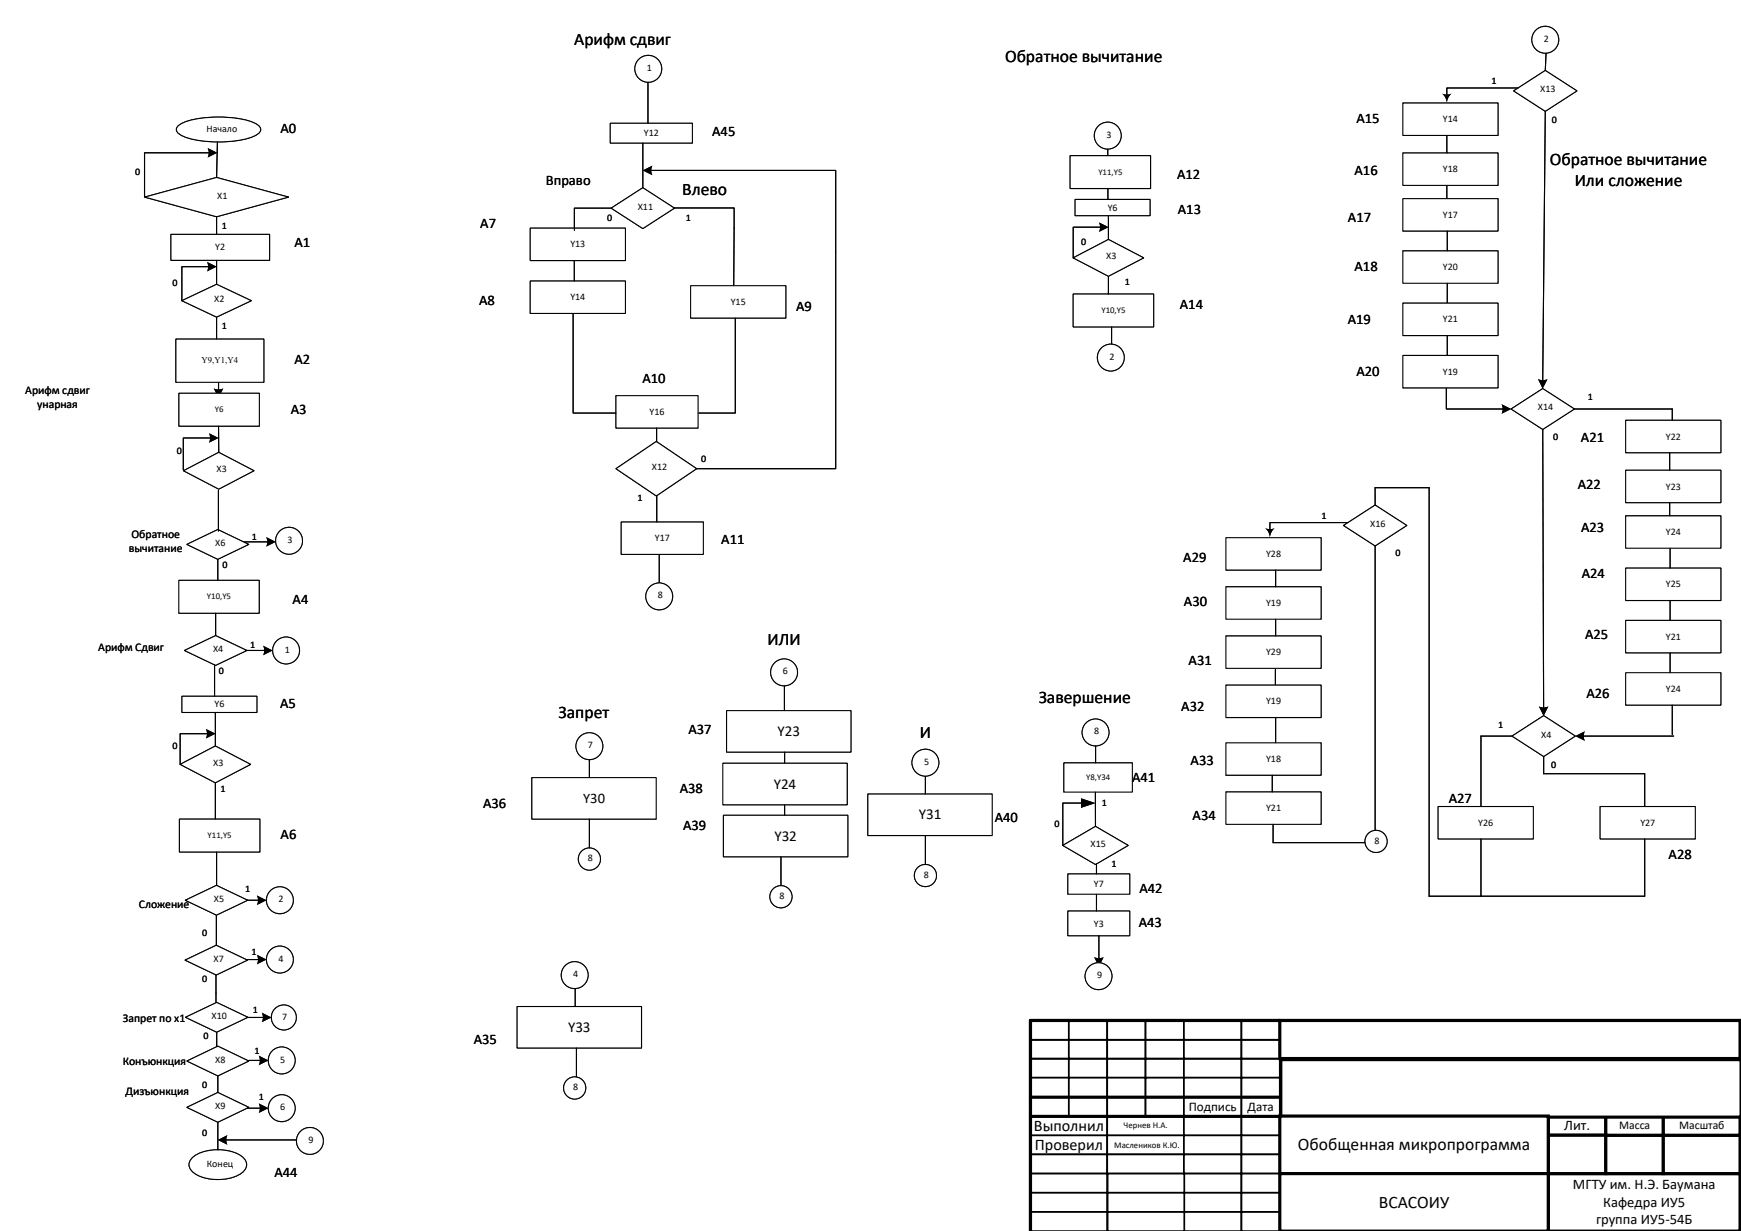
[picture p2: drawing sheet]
<svg xmlns="http://www.w3.org/2000/svg" width="420mm" height="297mm" viewBox="0 0 420 297" stroke-linecap="round" stroke-linejoin="round" font-family="sans-serif">
<defs><g id="words">
<g font-size="4.2">
<text x="138.5" y="10.9">Арифм сдвиг</text>
<text x="242.5" y="15">Обратное вычитание</text>
<text x="373.9" y="39.8">Обратное вычитание</text>
<text x="164.6" y="47">Влево</text>
<text x="379.9" y="44.9">Или сложение</text>
<text x="185.2" y="155.7">ИЛИ</text>
<text x="134.8" y="173.2">Запрет</text>
<text x="250.6" y="169.7">Завершение</text>
<text x="221.9" y="178">И</text>
<text x="313.1" y="277.5">Обобщенная микропрограмма</text>
<text x="333.6" y="279.8">Сети связи</text>
<text x="332.6" y="291.4">ВСАСОИУ</text>
</g>
<g font-size="3.9">
<text x="249.4" y="272.8">Выполнил</text>
<text x="249.7" y="277.4">Проверил</text>
<text x="270.6" y="284.3">Трунов</text>
<text x="269.4" y="288.9">Филатов</text>
<text x="273.1" y="289">О.А.</text>
<text x="273.3" y="293.6">А.В.</text>
</g>
<g font-size="3.6">
<text x="187.6" y="177.5">Y23</text>
<text x="186.6" y="190.3">Y24</text>
<text x="221.7" y="197.7">Y31</text>
<text x="186.8" y="202.8">Y32</text>
<text x="137" y="248.9">Y33</text>
</g>
<g font-size="3.5">
<text x="327.2" y="29.8">A15</text>
<text x="67.6" y="32">A0</text>
<text x="171.8" y="32.8">A45</text>
<text x="131.7" y="44.5">Вправо</text>
<text x="284" y="43.3">A12</text>
<text x="326.8" y="42.2">A16</text>
<text x="284.1" y="51.6">A13</text>
<text x="325.2" y="53.5">A17</text>
<text x="71.1" y="59.5">A1</text>
<text x="115.9" y="55">A7</text>
<text x="326.8" y="65.4">A18</text>
<text x="115.6" y="73.6">A8</text>
<text x="192" y="74.9">A9</text>
<text x="284.6" y="74.5">A14</text>
<text x="325.1" y="78.2">A19</text>
<text x="71.1" y="87.7">A2</text>
<text x="155" y="92.3">A10</text>
<text x="327.2" y="90.8">A20</text>
<text x="70.1" y="99.8">A3</text>
<text x="381.4" y="106.7">A21</text>
<text x="380.6" y="117.9">A22</text>
<text x="174" y="131.2">A11</text>
<text x="381.4" y="128.4">A23</text>
<text x="285.4" y="135.5">A29</text>
<text x="381.6" y="139.4">A24</text>
<text x="70.6" y="145.7">A4</text>
<text x="285.6" y="146.1">A30</text>
<text x="382.4" y="154">A25</text>
<text x="286.7" y="160.3">A31</text>
<text x="67.6" y="170.8">A5</text>
<text x="285" y="171.6">A32</text>
<text x="382.7" y="168.4">A26</text>
<text x="166.1" y="177">A37</text>
<text x="287.2" y="184.5">A33</text>
<text x="164" y="191.3">A38</text>
<text x="273.1" y="188.7">A41</text>
<text x="116.6" y="194.9">A36</text>
<text x="140.7" y="193.7">Y30</text>
<text x="287.7" y="197.8">A34</text>
<text x="349.5" y="193.7">A27</text>
<text x="67.7" y="202.3">A6</text>
<text x="164.8" y="200.3">A39</text>
<text x="240" y="198.2">A40</text>
<text x="402.5" y="207.3">A28</text>
<text x="274.9" y="215.3">A42</text>
<text x="274.7" y="223.6">A43</text>
<text x="114.3" y="251.8">A35</text>
<text x="377.3" y="272.7">Лит.</text>
<text x="66.2" y="283.9">A44</text>
<text x="379.4" y="286.9">МГТУ им. Н.Э. Баумана</text>
<text x="386.8" y="291.2">Кафедра ИУ5</text>
<text x="385" y="295.4">группа ИУ5-54Б</text>
</g>
<g font-size="3.2">
<text x="286.7" y="267.9">Подпись</text>
<text x="301" y="267.9">Дата</text>
</g>
<g font-size="2.8">
<text x="6.1" y="95.1">Арифм сдвиг</text>
<text x="9" y="98.5">унарная</text>
<text x="31.7" y="129.7">Обратное</text>
<text x="31.1" y="133.1">вычитание</text>
<text x="23.7" y="157">Арифм Сдвиг</text>
<text x="33.5" y="219.2">Сложение</text>
<text x="29.7" y="246.6">Запрет по x1</text>
<text x="29.6" y="257">Конъюнкция</text>
<text x="30.3" y="264.1">Дизъюнкция</text>
<text x="390.6" y="272.4">Масса</text>
<text x="405.1" y="272.4">Масштаб</text>
</g>
<g font-size="2.4">
<text x="372.5" y="10.1">2</text>
<text x="156" y="17.1">1</text>
<text x="359.8" y="20.4">1</text>
<text x="371.6" y="22.3">X13</text>
<text x="348.1" y="29.5">Y14</text>
<text x="374.3" y="29.6">0</text>
<text x="49.8" y="31.7">Начало</text>
<text x="155.3" y="32.9">Y12</text>
<text x="266.9" y="33.2">3</text>
<text x="348.1" y="41.6">Y18</text>
<text x="32.6" y="42.2">0</text>
<text x="52.4" y="47.9">X1</text>
<text x="146.4" y="53.4">0</text>
<text x="153.8" y="50.5">X11</text>
<text x="165.4" y="53.4">1</text>
<text x="267.2" y="50.8">Y6</text>
<text x="348.1" y="52.6">Y17</text>
<text x="53.5" y="55.2">1</text>
<text x="137.6" y="59.7">Y13</text>
<text x="260.8" y="59.1">0</text>
<text x="51.9" y="60.4">Y2</text>
<text x="266.9" y="62.6">X3</text>
<text x="348.1" y="65.2">Y20</text>
<text x="41.6" y="69">0</text>
<text x="271.3" y="68.9">1</text>
<text x="51.7" y="73">X2</text>
<text x="137.6" y="72.4">Y14</text>
<text x="176.3" y="73.6">Y15</text>
<text x="348.1" y="77.8">Y21</text>
<text x="53.5" y="79.4">1</text>
<text x="267.6" y="86.7">2</text>
<text x="348.1" y="90.4">Y19</text>
<text x="156.7" y="100.1">Y16</text>
<text x="371" y="99">X14</text>
<text x="383" y="96.6">1</text>
<text x="374.7" y="106.1">0</text>
<text x="401.9" y="106">Y22</text>
<text x="42.6" y="109.5">0</text>
<text x="52.2" y="113.9">X3</text>
<text x="157.3" y="113.3">X12</text>
<text x="169.1" y="111.5">0</text>
<text x="401.9" y="118.1">Y23</text>
<text x="153.8" y="120.9">1</text>
<text x="318.8" y="125.2">1</text>
<text x="51.9" y="131.8">X6</text>
<text x="60.8" y="130.2">1</text>
<text x="69.4" y="130.9">3</text>
<text x="158" y="130.6">Y17</text>
<text x="330.5" y="127.1">X16</text>
<text x="401.9" y="129.1">Y24</text>
<text x="53.7" y="137.1">0</text>
<text x="305.4" y="134.4">Y28</text>
<text x="336.7" y="134.1">0</text>
<text x="401.9" y="141.7">Y25</text>
<text x="158.7" y="144.4">8</text>
<text x="305.4" y="146.2">Y19</text>
<text x="401.9" y="154.3">Y21</text>
<text x="51.4" y="157.4">X4</text>
<text x="60.4" y="156.3">1</text>
<text x="68.7" y="157.4">1</text>
<text x="305.4" y="158.1">Y29</text>
<text x="52.8" y="162.6">0</text>
<text x="188.8" y="162.7">6</text>
<text x="401.9" y="166.9">Y24</text>
<text x="51.7" y="170.7">Y6</text>
<text x="305.4" y="169.9">Y19</text>
<text x="264" y="177.2">8</text>
<text x="361.4" y="175.6">1</text>
<text x="371.8" y="177.9">X4</text>
<text x="41.6" y="180.8">0</text>
<text x="51.4" y="184.8">X3</text>
<text x="141.8" y="180.5">7</text>
<text x="222.9" y="184.5">5</text>
<text x="305.4" y="183.9">Y18</text>
<text x="374.2" y="185.3">0</text>
<text x="53.2" y="191">1</text>
<text x="265.8" y="194.4">1</text>
<text x="305.4" y="195.7">Y21</text>
<text x="254.4" y="199.5">0</text>
<text x="331.6" y="203.5">8</text>
<text x="356.6" y="199.2">Y26</text>
<text x="395.7" y="199.2">Y27</text>
<text x="141.8" y="207.8">8</text>
<text x="263.1" y="204.3">X15</text>
<text x="268.1" y="209.1">1</text>
<text x="59.1" y="215.2">1</text>
<text x="222.9" y="211.8">8</text>
<text x="263.9" y="214">Y7</text>
<text x="51.6" y="217.6">X5</text>
<text x="67.2" y="217.7">2</text>
<text x="188" y="216.9">8</text>
<text x="48.8" y="225.8">0</text>
<text x="263.9" y="223.5">Y3</text>
<text x="51.5" y="232.1">X7</text>
<text x="60.7" y="230.5">1</text>
<text x="67.2" y="232">4</text>
<text x="48.8" y="236.9">0</text>
<text x="138.3" y="235.7">4</text>
<text x="264.7" y="236">9</text>
<text x="51" y="245.9">X10</text>
<text x="61" y="244.3">1</text>
<text x="68.1" y="246">7</text>
<text x="49.1" y="250.6">0</text>
<text x="51.9" y="256.4">X8</text>
<text x="61.4" y="254.3">1</text>
<text x="67.6" y="256.3">5</text>
<text x="48.7" y="262.4">0</text>
<text x="138.3" y="263">8</text>
<text x="51.9" y="267.6">X9</text>
<text x="62.4" y="265.3">1</text>
<text x="67.6" y="267.8">6</text>
<text x="48.7" y="274">0</text>
<text x="74.4" y="275.7">9</text>
<text x="49.9" y="281.4">Конец</text>
</g>
<g font-size="2.1">
<text x="265" y="42.2">Y11,Y5</text>
<text x="265.7" y="75.5">Y10,Y5</text>
<text x="48.6" y="87.7">Y9,Y1,Y4</text>
<text x="51.8" y="99.5">Y6</text>
<text x="49.9" y="144.6">Y10,Y5</text>
<text x="262" y="188.2">Y8,Y34</text>
<text x="50.1" y="202.2">Y11,Y5</text>
<text x="271.1" y="272.2">Чернев Н.А.</text>
<text x="268.8" y="276.9">Маслеников К.Ю.</text>
</g>
</g></defs>
<path d="M43 30.4a14.8 14.8 0 0 1 8.2-2.1 22.5 22.5 0 0 1 10.7 1.7 1.31 1.31 0 0 1 1 1.2 1.31 1.31 0 0 1-1 1.3 24.1 24.1 0 0 1-13.5 1.5l-2.4-.5a5.9 5.9 0 0 1-3.3-1.8l-.2-.5z" fill="none" stroke="#000" stroke-width=".26"/>
<path d="M34.9 47.6l17.3-4.8 17.4 4.8-17.4 4.7z" fill-rule="evenodd" fill="#fff"/>
<path d="M34.9 47.6l17.3-4.8 17.4 4.8-17.4 4.7z" fill="none" stroke="#000" stroke-width=".26"/>
<path d="M41.2 56.5h23.8v6.3h-23.8z" fill-rule="evenodd" fill="#fff"/>
<path d="M41.2 56.5h23.8v6.3h-23.8zM52.2 52.3v4.2" fill="none" stroke="#000" stroke-width=".26"/>
<path d="M43.9 72.5l8.3-3.9 8.4 3.9-8.4 4z" fill-rule="evenodd" fill="#fff"/>
<path d="M43.9 72.5l8.3-3.9 8.4 3.9-8.4 4zM52.2 62.8v5.8" fill="none" stroke="#000" stroke-width=".26"/>
<path d="M42.4 81.8h21.2v10.4h-21.2z" fill-rule="evenodd" fill="#fff"/>
<path d="M52.2 76.5v5.3M42.4 81.8h21.2v10.4h-21.2z" fill="none" stroke="#000" stroke-width=".26"/>
<path d="M44.3 113.6l8.5-4.5 8.5 4.5-8.5 4.4z" fill-rule="evenodd" fill="#fff"/>
<path d="M44.3 113.6l8.5-4.5 8.5 4.5-8.5 4.4z" fill="none" stroke="#000" stroke-width=".26"/>
<path d="M43.1 140h19.4v7.9h-19.4z" fill-rule="evenodd" fill="#fff"/>
<path d="M43.1 140h19.4v7.9h-19.4z" fill="none" stroke="#000" stroke-width=".26"/>
<path d="M43.9 168h18.1v3.9h-18.1z" fill-rule="evenodd" fill="#fff"/>
<path d="M43.9 168h18.1v3.9h-18.1z" fill="none" stroke="#000" stroke-width=".26"/>
<path d="M43.5 184.4l8.5-4.4 8.4 4.4-8.4 4.4z" fill-rule="evenodd" fill="#fff"/>
<path d="M43.5 184.4l8.5-4.4 8.4 4.4-8.4 4.4z" fill="none" stroke="#000" stroke-width=".26"/>
<path d="M43.3 197.6h19.4v7.9h-19.4z" fill-rule="evenodd" fill="#fff"/>
<path d="M43.3 197.6h19.4v7.9h-19.4zM59 217.2h3.5M52.2 220.7v7.4" fill="none" stroke="#000" stroke-width=".26"/>
<path d="M62 216l2.3 1.2-2.3 1.1 .2-1.4z" fill-rule="evenodd" fill="#000"/>
<path d="M44.7 217.2l7.5-3.6 7.5 3.6-7.5 3.6z" fill-rule="evenodd" fill="#fff"/>
<path d="M44.7 217.2l7.5-3.6 7.5 3.6-7.5 3.6zM59.7 231.5h2.8" fill="none" stroke="#000" stroke-width=".26"/>
<path d="M62 230.3l2.3 1.2-2.3 1.1 .2-1.4z" fill-rule="evenodd" fill="#000"/>
<path d="M44.6 231.6l7.6-3.6 7.5 3.6-7.5 3.6z" fill-rule="evenodd" fill="#fff"/>
<path d="M44.6 231.6l7.6-3.6 7.5 3.6-7.5 3.6zM60 255.8h3" fill="none" stroke="#000" stroke-width=".26"/>
<path d="M62.4 254.7l2.3 1.1-2.3 1.2 .3-1.4z" fill-rule="evenodd" fill="#000"/>
<path d="M45.1 256l7.4-3.6 7.5 3.6-7.5 3.5z" fill-rule="evenodd" fill="#fff"/>
<path d="M58.7 130.7h6.1M52.1 235.2v4.4M45.1 256l7.4-3.6 7.5 3.6-7.5 3.5z" fill="none" stroke="#000" stroke-width=".26"/>
<path d="M64.2 129.6l2.3 1.1-2.3 1.2 .3-1.4z" fill-rule="evenodd" fill="#000"/>
<path d="M45.1 131.3l7.4-3.5 7.5 3.5-7.5 3.6z" fill-rule="evenodd" fill="#fff"/>
<path d="M45.1 131.3l7.4-3.5 7.5 3.5-7.5 3.6zM59.3 267.3h3.7" fill="none" stroke="#000" stroke-width=".26"/>
<path d="M62.4 266.2l2.3 1.1-2.3 1.2 .3-1.4z" fill-rule="evenodd" fill="#000"/>
<path d="M45.1 267.1l7.4-3.5 7.5 3.5-7.5 3.6z" fill-rule="evenodd" fill="#fff"/>
<path d="M45.1 267.1l7.4-3.5 7.5 3.5-7.5 3.6z" fill="none" stroke="#000" stroke-width=".26"/>
<circle cx="69.7" cy="130.5" r="3.2" fill="#fff"/>
<circle cx="69.7" cy="130.5" r="3.2" fill="none" stroke="#000" stroke-width=".26"/>
<circle cx="67.5" cy="217.2" r="3.2" fill="#fff"/>
<circle cx="67.5" cy="217.2" r="3.2" fill="none" stroke="#000" stroke-width=".26"/>
<circle cx="67.5" cy="231.5" r="3.2" fill="#fff"/>
<circle cx="67.5" cy="231.5" r="3.2" fill="none" stroke="#000" stroke-width=".26"/>
<circle cx="68" cy="255.8" r="3.2" fill="#fff"/>
<circle cx="68" cy="255.8" r="3.2" fill="none" stroke="#000" stroke-width=".26"/>
<circle cx="68" cy="267.3" r="3.2" fill="#fff"/>
<circle cx="68" cy="267.3" r="3.2" fill="none" stroke="#000" stroke-width=".26"/>
<circle cx="264.3" cy="176.7" r="3.2" fill="#fff"/>
<circle cx="264.3" cy="176.7" r="3.2" fill="none" stroke="#000" stroke-width=".26"/>
<path d="M256.4 204l7.9-4.6 7.9 4.6-7.9 4.5z" fill-rule="evenodd" fill="#fff"/>
<path d="M256.4 204l7.9-4.6 7.9 4.6-7.9 4.5z" fill="none" stroke="#000" stroke-width=".26"/>
<path d="M257.6 210.8h14.9v4.9h-14.9z" fill-rule="evenodd" fill="#fff"/>
<path d="M257.6 210.8h14.9v4.9h-14.9zM264.5 208.4v2.4" fill="none" stroke="#000" stroke-width=".26"/>
<path d="M257.6 219.8h14.9v5.9h-14.9z" fill-rule="evenodd" fill="#fff"/>
<path d="M257.6 219.8h14.9v5.9h-14.9zM264.5 215.7v4.1" fill="none" stroke="#000" stroke-width=".26"/>
<path d="M256.6 184h16.6v7.1h-16.6z" fill-rule="evenodd" fill="#fff"/>
<path d="M264.3 179.9v4.1M256.6 184h16.6v7.1h-16.6z" fill="none" stroke="#000" stroke-width=".26"/>
<circle cx="267.2" cy="32.7" r="3.2" fill="#fff"/>
<g fill="none" stroke="#000" stroke-width=".26">
<path d="M51 105.7h-6.8v7.6M265.1 225.7v5.8"/>
<circle cx="267.2" cy="32.7" r="3.2"/>
</g>
<g fill="#000">
<path d="M50.4 104.5l2.3 1.2-2.3 1.1 .3-.9z" fill-rule="evenodd"/>
<path d="M263.9 230.9l1.4 .3 .9-.3-1.1 2.3z" fill-rule="evenodd"/>
</g>
<path d="M46.4 279.3a10.8 10.8 0 0 1 10.2-1.2 3.7 3.7 0 0 1 2.9 2.9 3.7 3.7 0 0 1-2.9 2.9 11.7 11.7 0 0 1-9.7-.8 2.29 2.29 0 0 1-.5-3.8z" fill-rule="evenodd" fill="#fff"/>
<path d="M46.4 279.3a10.8 10.8 0 0 1 10.2-1.2 3.7 3.7 0 0 1 2.9 2.9 3.7 3.7 0 0 1-2.9 2.9 11.7 11.7 0 0 1-9.7-.8 2.29 2.29 0 0 1-.5-3.8zM52.5 270.7l.1 6.7" fill="none" stroke="#000" stroke-width=".26"/>
<path d="M312.9 273.9h60.6v9.2h-60.6z" fill-rule="evenodd" fill="#fff"/>
<path d="M312.9 273.9h60.6v9.2h-60.6z" fill="none" stroke="#000" stroke-width=".42"/>
<path d="M267.2 283.1h18.5v4.6h-18.5z" fill-rule="evenodd" fill="#fff"/>
<path d="M267.2 283.1h18.5v4.6h-18.5z" fill="none" stroke="#000" stroke-width=".42"/>
<path d="M267.2 287.7h18.5v4.7h-18.5z" fill-rule="evenodd" fill="#fff"/>
<path d="M267.2 287.7h18.5v4.7h-18.5z" fill="none" stroke="#000" stroke-width=".42"/>
<path d="M267.2 292.4h18.5v4.6h-18.5z" fill-rule="evenodd" fill="#fff"/>
<path d="M267.2 292.4h18.5v4.6h-18.5z" fill="none" stroke="#000" stroke-width=".42"/>
<path d="M267.2 283.1h18.5v4.6h-18.5z" fill-rule="evenodd" fill="#fff"/>
<path d="M267.2 283.1h18.5v4.6h-18.5z" fill="none" stroke="#000" stroke-width=".42"/>
<path d="M267.2 287.7h18.5v4.7h-18.5z" fill-rule="evenodd" fill="#fff"/>
<path d="M267.2 287.7h18.5v4.7h-18.5z" fill="none" stroke="#000" stroke-width=".42"/>
<path d="M267.2 292.4h18.5v4.6h-18.5z" fill-rule="evenodd" fill="#fff"/>
<path d="M267.2 292.4h18.5v4.6h-18.5z" fill="none" stroke="#000" stroke-width=".42"/>
<path d="M373.5 283.1h46.3v13.9h-46.3z" fill-rule="evenodd" fill="#fff"/>
<path d="M373.5 283.1h46.3v13.9h-46.3z" fill="none" stroke="#000" stroke-width=".76" stroke-linecap="butt"/>
<path d="M373.5 269.2h13.9v4.7h-13.9z" fill-rule="evenodd" fill="#fff"/>
<path d="M373.5 269.2h13.9v4.7h-13.9z" fill="none" stroke="#000" stroke-width=".76" stroke-linecap="butt"/>
<path d="M373.5 273.9h13.9v9.2h-13.9z" fill-rule="evenodd" fill="#fff"/>
<path d="M373.5 273.9h13.9v9.2h-13.9z" fill="none" stroke="#000" stroke-width=".76" stroke-linecap="butt"/>
<path d="M387.4 273.9h13.9v9.2h-13.9z" fill-rule="evenodd" fill="#fff"/>
<path d="M387.4 273.9h13.9v9.2h-13.9z" fill="none" stroke="#000" stroke-width=".76" stroke-linecap="butt"/>
<path d="M387.4 269.2h13.9v4.7h-13.9z" fill-rule="evenodd" fill="#fff"/>
<path d="M387.4 269.2h13.9v4.7h-13.9z" fill="none" stroke="#000" stroke-width=".76" stroke-linecap="butt"/>
<path d="M401.3 273.9h18.5v9.2h-18.5z" fill-rule="evenodd" fill="#fff"/>
<path d="M401.3 273.9h18.5v9.2h-18.5z" fill="none" stroke="#000" stroke-width=".76" stroke-linecap="butt"/>
<path d="M401.3 269.2h18.5v4.7h-18.5z" fill-rule="evenodd" fill="#fff"/>
<path d="M401.3 269.2h18.5v4.7h-18.5z" fill="none" stroke="#000" stroke-width=".76" stroke-linecap="butt"/>
<path d="M248.6 255.4h9.2v5.5h-9.2z" fill-rule="evenodd" fill="#fff"/>
<path d="M248.6 255.4h9.2v5.5h-9.2z" fill="none" stroke="#000" stroke-width=".42"/>
<path d="M257.8 255.4h9.3v5.5h-9.3z" fill-rule="evenodd" fill="#fff"/>
<path d="M257.8 255.4h9.3v5.5h-9.3z" fill="none" stroke="#000" stroke-width=".42"/>
<path d="M267.1 255.4h9.2v5.5h-9.2z" fill-rule="evenodd" fill="#fff"/>
<path d="M267.1 255.4h9.2v5.5h-9.2z" fill="none" stroke="#000" stroke-width=".42"/>
<path d="M276.3 255.4h9.3v5.5h-9.3z" fill-rule="evenodd" fill="#fff"/>
<path d="M276.3 255.4h9.3v5.5h-9.3z" fill="none" stroke="#000" stroke-width=".42"/>
<path d="M285.6 255.4h13.9v5.5h-13.9z" fill-rule="evenodd" fill="#fff"/>
<path d="M285.6 255.4h13.9v5.5h-13.9z" fill="none" stroke="#000" stroke-width=".42"/>
<path d="M299.5 255.4h9.2v5.5h-9.2z" fill-rule="evenodd" fill="#fff"/>
<path d="M299.5 255.4h9.2v5.5h-9.2z" fill="none" stroke="#000" stroke-width=".42"/>
<path d="M248.6 255.4h9.2v5.5h-9.2z" fill-rule="evenodd" fill="#fff"/>
<path d="M248.6 255.4h9.2v5.5h-9.2z" fill="none" stroke="#000" stroke-width=".42"/>
<path d="M257.8 255.4h9.3v5.5h-9.3z" fill-rule="evenodd" fill="#fff"/>
<path d="M257.8 255.4h9.3v5.5h-9.3z" fill="none" stroke="#000" stroke-width=".42"/>
<path d="M267.1 255.4h9.2v5.5h-9.2z" fill-rule="evenodd" fill="#fff"/>
<path d="M267.1 255.4h9.2v5.5h-9.2z" fill="none" stroke="#000" stroke-width=".42"/>
<path d="M276.3 255.4h9.3v5.5h-9.3z" fill-rule="evenodd" fill="#fff"/>
<path d="M276.3 255.4h9.3v5.5h-9.3z" fill="none" stroke="#000" stroke-width=".42"/>
<path d="M285.6 255.4h13.9v5.5h-13.9z" fill-rule="evenodd" fill="#fff"/>
<path d="M285.6 255.4h13.9v5.5h-13.9z" fill="none" stroke="#000" stroke-width=".42"/>
<path d="M299.5 255.4h9.2v5.5h-9.2z" fill-rule="evenodd" fill="#fff"/>
<path d="M299.5 255.4h9.2v5.5h-9.2z" fill="none" stroke="#000" stroke-width=".42"/>
<path d="M248.6 260h9.2v4.6h-9.2z" fill-rule="evenodd" fill="#fff"/>
<path d="M248.6 260h9.2v4.6h-9.2z" fill="none" stroke="#000" stroke-width=".42"/>
<path d="M257.8 260h9.3v4.6h-9.3z" fill-rule="evenodd" fill="#fff"/>
<path d="M257.8 260h9.3v4.6h-9.3z" fill="none" stroke="#000" stroke-width=".42"/>
<path d="M267.1 260h9.2v4.6h-9.2z" fill-rule="evenodd" fill="#fff"/>
<path d="M267.1 260h9.2v4.6h-9.2z" fill="none" stroke="#000" stroke-width=".42"/>
<path d="M276.3 260h9.3v4.6h-9.3z" fill-rule="evenodd" fill="#fff"/>
<path d="M276.3 260h9.3v4.6h-9.3z" fill="none" stroke="#000" stroke-width=".42"/>
<path d="M285.6 260h13.9v4.6h-13.9z" fill-rule="evenodd" fill="#fff"/>
<path d="M285.6 260h13.9v4.6h-13.9z" fill="none" stroke="#000" stroke-width=".42"/>
<path d="M299.5 260h9.2v4.6h-9.2z" fill-rule="evenodd" fill="#fff"/>
<path d="M299.5 260h9.2v4.6h-9.2z" fill="none" stroke="#000" stroke-width=".42"/>
<path d="M248.6 260h9.2v4.6h-9.2z" fill-rule="evenodd" fill="#fff"/>
<path d="M248.6 260h9.2v4.6h-9.2z" fill="none" stroke="#000" stroke-width=".42"/>
<path d="M257.8 260h9.3v4.6h-9.3z" fill-rule="evenodd" fill="#fff"/>
<path d="M257.8 260h9.3v4.6h-9.3z" fill="none" stroke="#000" stroke-width=".42"/>
<path d="M267.1 260h9.2v4.6h-9.2z" fill-rule="evenodd" fill="#fff"/>
<path d="M267.1 260h9.2v4.6h-9.2z" fill="none" stroke="#000" stroke-width=".42"/>
<path d="M276.3 260h9.3v4.6h-9.3z" fill-rule="evenodd" fill="#fff"/>
<path d="M276.3 260h9.3v4.6h-9.3z" fill="none" stroke="#000" stroke-width=".42"/>
<path d="M285.6 260h13.9v4.6h-13.9z" fill-rule="evenodd" fill="#fff"/>
<path d="M285.6 260h13.9v4.6h-13.9z" fill="none" stroke="#000" stroke-width=".42"/>
<path d="M299.5 260h9.2v4.6h-9.2z" fill-rule="evenodd" fill="#fff"/>
<path d="M299.5 260h9.2v4.6h-9.2z" fill="none" stroke="#000" stroke-width=".42"/>
<path d="M248.6 264.6h9.2v4.6h-9.2z" fill-rule="evenodd" fill="#fff"/>
<path d="M248.6 264.6h9.2v4.6h-9.2z" fill="none" stroke="#000" stroke-width=".42"/>
<path d="M257.8 264.6h9.3v4.6h-9.3z" fill-rule="evenodd" fill="#fff"/>
<path d="M257.8 264.6h9.3v4.6h-9.3z" fill="none" stroke="#000" stroke-width=".42"/>
<path d="M267.1 264.6h9.2v4.6h-9.2z" fill-rule="evenodd" fill="#fff"/>
<path d="M267.1 264.6h9.2v4.6h-9.2z" fill="none" stroke="#000" stroke-width=".42"/>
<path d="M276.3 264.6h9.3v4.6h-9.3z" fill-rule="evenodd" fill="#fff"/>
<path d="M276.3 264.6h9.3v4.6h-9.3z" fill="none" stroke="#000" stroke-width=".42"/>
<path d="M285.6 264.6h13.9v4.6h-13.9z" fill-rule="evenodd" fill="#fff"/>
<path d="M285.6 264.6h13.9v4.6h-13.9z" fill="none" stroke="#000" stroke-width=".42"/>
<path d="M299.5 264.6h9.2v4.6h-9.2z" fill-rule="evenodd" fill="#fff"/>
<path d="M299.5 264.6h9.2v4.6h-9.2z" fill="none" stroke="#000" stroke-width=".42"/>
<path d="M248.6 264.6h9.2v4.6h-9.2z" fill-rule="evenodd" fill="#fff"/>
<path d="M248.6 264.6h9.2v4.6h-9.2z" fill="none" stroke="#000" stroke-width=".42"/>
<path d="M257.8 264.6h9.3v4.6h-9.3z" fill-rule="evenodd" fill="#fff"/>
<path d="M257.8 264.6h9.3v4.6h-9.3z" fill="none" stroke="#000" stroke-width=".42"/>
<path d="M267.1 264.6h9.2v4.6h-9.2z" fill-rule="evenodd" fill="#fff"/>
<path d="M267.1 264.6h9.2v4.6h-9.2z" fill="none" stroke="#000" stroke-width=".42"/>
<path d="M276.3 264.6h9.3v4.6h-9.3z" fill-rule="evenodd" fill="#fff"/>
<path d="M276.3 264.6h9.3v4.6h-9.3z" fill="none" stroke="#000" stroke-width=".42"/>
<path d="M285.6 264.6h13.9v4.6h-13.9z" fill-rule="evenodd" fill="#fff"/>
<path d="M285.6 264.6h13.9v4.6h-13.9z" fill="none" stroke="#000" stroke-width=".42"/>
<path d="M299.5 264.6h9.2v4.6h-9.2z" fill-rule="evenodd" fill="#fff"/>
<path d="M299.5 264.6h9.2v4.6h-9.2z" fill="none" stroke="#000" stroke-width=".42"/>
<path d="M248.6 273.9h18.5v4.6h-18.5z" fill-rule="evenodd" fill="#fff"/>
<path d="M248.6 273.9h18.5v4.6h-18.5z" fill="none" stroke="#000" stroke-width=".42"/>
<path d="M267.1 273.9h19.1v4.6h-19.1z" fill-rule="evenodd" fill="#fff"/>
<path d="M267.1 273.9h19.1v4.6h-19.1z" fill="none" stroke="#000" stroke-width=".42"/>
<path d="M285.6 273.9h13.9v4.6h-13.9z" fill-rule="evenodd" fill="#fff"/>
<path d="M285.6 273.9h13.9v4.6h-13.9z" fill="none" stroke="#000" stroke-width=".42"/>
<path d="M299.5 273.9h9.2v4.6h-9.2z" fill-rule="evenodd" fill="#fff"/>
<path d="M299.5 273.9h9.2v4.6h-9.2z" fill="none" stroke="#000" stroke-width=".42"/>
<path d="M248.6 278.5h18.5v4.6h-18.5z" fill-rule="evenodd" fill="#fff"/>
<path d="M248.6 278.5h18.5v4.6h-18.5z" fill="none" stroke="#000" stroke-width=".42"/>
<path d="M267.1 278.5h18.5v4.6h-18.5z" fill-rule="evenodd" fill="#fff"/>
<path d="M267.1 278.5h18.5v4.6h-18.5z" fill="none" stroke="#000" stroke-width=".42"/>
<path d="M285.6 278.5h13.9v4.6h-13.9z" fill-rule="evenodd" fill="#fff"/>
<path d="M285.6 278.5h13.9v4.6h-13.9z" fill="none" stroke="#000" stroke-width=".42"/>
<path d="M299.5 278.5h9.2v4.6h-9.2z" fill-rule="evenodd" fill="#fff"/>
<path d="M299.5 278.5h9.2v4.6h-9.2z" fill="none" stroke="#000" stroke-width=".42"/>
<path d="M248.6 283.1h18.5v4.6h-18.5z" fill-rule="evenodd" fill="#fff"/>
<path d="M248.6 283.1h18.5v4.6h-18.5z" fill="none" stroke="#000" stroke-width=".42"/>
<path d="M285.6 283.1h13.9v4.6h-13.9z" fill-rule="evenodd" fill="#fff"/>
<path d="M285.6 283.1h13.9v4.6h-13.9z" fill="none" stroke="#000" stroke-width=".42"/>
<path d="M299.5 283.1h9.2v4.6h-9.2z" fill-rule="evenodd" fill="#fff"/>
<path d="M299.5 283.1h9.2v4.6h-9.2z" fill="none" stroke="#000" stroke-width=".42"/>
<path d="M248.6 287.7h18.5v4.7h-18.5z" fill-rule="evenodd" fill="#fff"/>
<path d="M248.6 287.7h18.5v4.7h-18.5z" fill="none" stroke="#000" stroke-width=".42"/>
<path d="M285.6 287.7h13.9v4.7h-13.9z" fill-rule="evenodd" fill="#fff"/>
<path d="M285.6 287.7h13.9v4.7h-13.9z" fill="none" stroke="#000" stroke-width=".42"/>
<path d="M299.5 287.7h9.2v4.7h-9.2z" fill-rule="evenodd" fill="#fff"/>
<path d="M299.5 287.7h9.2v4.7h-9.2z" fill="none" stroke="#000" stroke-width=".42"/>
<path d="M248.6 292.4h18.5v4.6h-18.5z" fill-rule="evenodd" fill="#fff"/>
<path d="M248.6 292.4h18.5v4.6h-18.5z" fill="none" stroke="#000" stroke-width=".42"/>
<path d="M285.6 292.4h13.9v4.6h-13.9z" fill-rule="evenodd" fill="#fff"/>
<path d="M285.6 292.4h13.9v4.6h-13.9z" fill="none" stroke="#000" stroke-width=".42"/>
<path d="M299.5 292.4h9.2v4.6h-9.2z" fill-rule="evenodd" fill="#fff"/>
<path d="M299.5 292.4h9.2v4.6h-9.2z" fill="none" stroke="#000" stroke-width=".42"/>
<path d="M248.6 250.7h9.2v4.7h-9.2z" fill-rule="evenodd" fill="#fff"/>
<path d="M248.6 250.7h9.2v4.7h-9.2z" fill="none" stroke="#000" stroke-width=".42"/>
<path d="M257.8 250.7h9.3v4.7h-9.3z" fill-rule="evenodd" fill="#fff"/>
<path d="M257.8 250.7h9.3v4.7h-9.3z" fill="none" stroke="#000" stroke-width=".42"/>
<path d="M267.1 250.7h9.2v4.7h-9.2z" fill-rule="evenodd" fill="#fff"/>
<path d="M267.1 250.7h9.2v4.7h-9.2z" fill="none" stroke="#000" stroke-width=".42"/>
<path d="M276.3 250.7h9.3v4.7h-9.3z" fill-rule="evenodd" fill="#fff"/>
<path d="M276.3 250.7h9.3v4.7h-9.3z" fill="none" stroke="#000" stroke-width=".42"/>
<path d="M285.6 250.7h13.9v4.7h-13.9z" fill-rule="evenodd" fill="#fff"/>
<path d="M285.6 250.7h13.9v4.7h-13.9z" fill="none" stroke="#000" stroke-width=".42"/>
<path d="M299.5 250.7h9.2v4.7h-9.2z" fill-rule="evenodd" fill="#fff"/>
<path d="M299.5 250.7h9.2v4.7h-9.2z" fill="none" stroke="#000" stroke-width=".42"/>
<path d="M248.6 250.7h9.2v4.7h-9.2z" fill-rule="evenodd" fill="#fff"/>
<path d="M248.6 250.7h9.2v4.7h-9.2z" fill="none" stroke="#000" stroke-width=".42"/>
<path d="M257.8 250.7h9.3v4.7h-9.3z" fill-rule="evenodd" fill="#fff"/>
<path d="M257.8 250.7h9.3v4.7h-9.3z" fill="none" stroke="#000" stroke-width=".42"/>
<path d="M267.1 250.7h9.2v4.7h-9.2z" fill-rule="evenodd" fill="#fff"/>
<path d="M267.1 250.7h9.2v4.7h-9.2z" fill="none" stroke="#000" stroke-width=".42"/>
<path d="M276.3 250.7h9.3v4.7h-9.3z" fill-rule="evenodd" fill="#fff"/>
<path d="M276.3 250.7h9.3v4.7h-9.3z" fill="none" stroke="#000" stroke-width=".42"/>
<path d="M285.6 250.7h13.9v4.7h-13.9z" fill-rule="evenodd" fill="#fff"/>
<path d="M285.6 250.7h13.9v4.7h-13.9z" fill="none" stroke="#000" stroke-width=".42"/>
<path d="M299.5 250.7h9.2v4.7h-9.2z" fill-rule="evenodd" fill="#fff"/>
<path d="M299.5 250.7h9.2v4.7h-9.2z" fill="none" stroke="#000" stroke-width=".42"/>
<path d="M248.6 246.1h9.2v4.7h-9.2z" fill-rule="evenodd" fill="#fff"/>
<path d="M248.6 246.1h9.2v4.7h-9.2z" fill="none" stroke="#000" stroke-width=".42"/>
<path d="M257.8 246.1h9.3v4.7h-9.3z" fill-rule="evenodd" fill="#fff"/>
<path d="M257.8 246.1h9.3v4.7h-9.3z" fill="none" stroke="#000" stroke-width=".42"/>
<path d="M267.1 246.1h9.2v4.7h-9.2z" fill-rule="evenodd" fill="#fff"/>
<path d="M267.1 246.1h9.2v4.7h-9.2z" fill="none" stroke="#000" stroke-width=".42"/>
<path d="M276.3 246.1h9.3v4.7h-9.3z" fill-rule="evenodd" fill="#fff"/>
<path d="M276.3 246.1h9.3v4.7h-9.3z" fill="none" stroke="#000" stroke-width=".42"/>
<path d="M285.6 246.1h13.9v4.7h-13.9z" fill-rule="evenodd" fill="#fff"/>
<path d="M285.6 246.1h13.9v4.7h-13.9z" fill="none" stroke="#000" stroke-width=".42"/>
<path d="M299.5 246.1h9.2v4.7h-9.2z" fill-rule="evenodd" fill="#fff"/>
<path d="M299.5 246.1h9.2v4.7h-9.2z" fill="none" stroke="#000" stroke-width=".42"/>
<path d="M248.6 246.1h9.2v4.7h-9.2z" fill-rule="evenodd" fill="#fff"/>
<path d="M248.6 246.1h9.2v4.7h-9.2z" fill="none" stroke="#000" stroke-width=".42"/>
<path d="M257.8 246.1h9.3v4.7h-9.3z" fill-rule="evenodd" fill="#fff"/>
<path d="M257.8 246.1h9.3v4.7h-9.3z" fill="none" stroke="#000" stroke-width=".42"/>
<path d="M267.1 246.1h9.2v4.7h-9.2z" fill-rule="evenodd" fill="#fff"/>
<path d="M267.1 246.1h9.2v4.7h-9.2z" fill="none" stroke="#000" stroke-width=".42"/>
<path d="M276.3 246.1h9.3v4.7h-9.3z" fill-rule="evenodd" fill="#fff"/>
<path d="M276.3 246.1h9.3v4.7h-9.3z" fill="none" stroke="#000" stroke-width=".42"/>
<path d="M285.6 246.1h13.9v4.7h-13.9z" fill-rule="evenodd" fill="#fff"/>
<path d="M285.6 246.1h13.9v4.7h-13.9z" fill="none" stroke="#000" stroke-width=".42"/>
<path d="M299.5 246.1h9.2v4.7h-9.2z" fill-rule="evenodd" fill="#fff"/>
<path d="M299.5 246.1h9.2v4.7h-9.2z" fill="none" stroke="#000" stroke-width=".42"/>
<path d="M308.7 246.2h111.1v9.2h-111.1z" fill-rule="evenodd" fill="#fff"/>
<path d="M308.7 246.2h111.1v9.2h-111.1z" fill="none" stroke="#000" stroke-width=".76" stroke-linecap="butt"/>
<path d="M267.2 283.1h18.5v4.6h-18.5z" fill-rule="evenodd" fill="#fff"/>
<path d="M267.2 283.1h18.5v4.6h-18.5z" fill="none" stroke="#000" stroke-width=".42"/>
<path d="M267.2 287.7h18.5v4.7h-18.5z" fill-rule="evenodd" fill="#fff"/>
<path d="M267.2 287.7h18.5v4.7h-18.5z" fill="none" stroke="#000" stroke-width=".42"/>
<path d="M267.2 292.4h18.5v4.6h-18.5z" fill-rule="evenodd" fill="#fff"/>
<path d="M267.2 292.4h18.5v4.6h-18.5z" fill="none" stroke="#000" stroke-width=".42"/>
<path d="M248.6 269.2h18.5v4.7h-18.5z" fill-rule="evenodd" fill="#fff"/>
<path d="M248.6 269.2h18.5v4.7h-18.5z" fill="none" stroke="#000" stroke-width=".42"/>
<path d="M267.1 269.2h18.5v4.7h-18.5z" fill-rule="evenodd" fill="#fff"/>
<path d="M267.1 269.2h18.5v4.7h-18.5z" fill="none" stroke="#000" stroke-width=".42"/>
<path d="M285.6 269.2h13.9v4.7h-13.9z" fill-rule="evenodd" fill="#fff"/>
<path d="M285.6 269.2h13.9v4.7h-13.9z" fill="none" stroke="#000" stroke-width=".42"/>
<path d="M299.5 269.2h9.2v4.7h-9.2z" fill-rule="evenodd" fill="#fff"/>
<path d="M299.5 269.2h9.2v4.7h-9.2z" fill="none" stroke="#000" stroke-width=".42"/>
<path d="M248.6 246.2h60.1" fill="none" stroke="#000" stroke-width=".76"/>
<path d="M309 255.6h111v13.9h-111z" fill-rule="evenodd" fill="#fff"/>
<path d="M309 255.6h111v13.9h-111z" fill="none" stroke="#000" stroke-width=".76" stroke-linecap="butt"/>
<path d="M308.7 269.2h64.8v13.9h-64.8z" fill-rule="evenodd" fill="#fff"/>
<path d="M308.7 269.2h64.8v13.9h-64.8z" fill="none" stroke="#000" stroke-width=".76" stroke-linecap="butt"/>
<path d="M308.7 283.1h64.8v13.9h-64.8z" fill-rule="evenodd" fill="#fff"/>
<path d="M308.7 283.1h64.8v13.9h-64.8z" fill="none" stroke="#000" stroke-width=".76" stroke-linecap="butt"/>
<path d="M248.6 246.2v50.8M248.6 264.7h60.1M248.6 269.3h60.1" fill="none" stroke="#000" stroke-width=".76"/>
<path d="M50.6 36.9h-15.7v10.5M52.5 34.2l-.3 8.6M267.2 36v3.1M50.5 64.3h-6.6v8.2M50.2 177h-6.7v7.4M261.1 193.7h-4.7v10.3M264.2 191.1l.1 8.3M52.5 259.5v4.1" fill="none" stroke="#000" stroke-width=".26"/>
<g fill="#000">
<path d="M260.8 192.6l3.4 1.1-3.4 1.2z"/>
<path d="M50.1 35.7l2.3 1.2-2.3 1.1 .2-1.4z" fill-rule="evenodd"/>
<path d="M49.9 63.2l2.3 1.1-2.3 1.2 .3-1.4z" fill-rule="evenodd"/>
<path d="M49.7 175.8l2.3 1.2-2.3 1.2 .2-1.4z" fill-rule="evenodd"/>
</g>
<circle cx="268" cy="86.3" r="3.2" fill="#fff"/>
<g fill="none" stroke="#000" stroke-width=".26">
<path d="M58.8 156.9h5.2M52.2 205.5v8"/>
<circle cx="268" cy="86.3" r="3.2"/>
</g>
<path d="M63.5 155.8l2.3 1.1-2.3 1.2 .2-1.4z" fill-rule="evenodd" fill="#000"/>
<path d="M44.5 156.9l7.5-3.6 7.5 3.6-7.5 3.6z" fill-rule="evenodd" fill="#fff"/>
<path d="M44.5 156.9l7.5-3.6 7.5 3.6-7.5 3.6z" fill="none" stroke="#000" stroke-width=".26"/>
<circle cx="69" cy="156.9" r="3.2" fill="#fff"/>
<g fill="none" stroke="#000" stroke-width=".26">
<path d="M52.7 118.3v9.9M51.8 160.4v7.6"/>
<circle cx="69" cy="156.9" r="3.2"/>
</g>
<path d="M258.2 37.6h19.4v7.9h-19.4z" fill-rule="evenodd" fill="#fff"/>
<path d="M258.2 37.6h19.4v7.9h-19.4zM267.3 45.5v2.7" fill="none" stroke="#000" stroke-width=".26"/>
<path d="M259.4 48.1h18v3.9h-18z" fill-rule="evenodd" fill="#fff"/>
<path d="M259.4 48.1h18v3.9h-18z" fill="none" stroke="#000" stroke-width=".26"/>
<path d="M258.9 62.2l8.5-4.4 8.5 4.4-8.5 4.4z" fill-rule="evenodd" fill="#fff"/>
<path d="M258.9 62.2l8.5-4.4 8.5 4.4-8.5 4.4z" fill="none" stroke="#000" stroke-width=".26"/>
<path d="M258.9 70.9h19.4v8h-19.4z" fill-rule="evenodd" fill="#fff"/>
<path d="M265.7 54.8h-6.8v7.4M267.4 52v5.8M258.9 70.9h19.4v8h-19.4zM267.4 66.7v4.2M268.1 78.9v4.1M54.3 275h17.5" fill="none" stroke="#000" stroke-width=".26"/>
<g fill="#000">
<path d="M265.1 53.7l2.3 1.1-2.3 1.2 .3-1.4z" fill-rule="evenodd"/>
<path d="M52.5 275l2.4-1.2-.3 1 .3 1.4z" fill-rule="evenodd"/>
</g>
<circle cx="74.8" cy="275.2" r="3.2" fill="#fff"/>
<g fill="none" stroke="#000" stroke-width=".26">
<path d="M52.7 92.2v2.1"/>
<circle cx="74.8" cy="275.2" r="3.2"/>
</g>
<path d="M51.6 93.7l1.4 .3 .9-.3-1.2 2.3z" fill-rule="evenodd" fill="#000"/>
<path d="M43.2 94.9h19.4v7.9h-19.4z" fill-rule="evenodd" fill="#fff"/>
<path d="M43.2 94.9h19.4v7.9h-19.4zM52.7 102.8l.1 6.3" fill="none" stroke="#000" stroke-width=".26"/>
<path d="M128.3 187.6h30v10h-30z" fill-rule="evenodd" fill="#fff"/>
<path d="M128.3 187.6h30v10h-30zM142.2 183.3v4.3" fill="none" stroke="#000" stroke-width=".26"/>
<circle cx="142.2" cy="180" r="3.2" fill="#fff"/>
<circle cx="142.2" cy="180" r="3.2" fill="none" stroke="#000" stroke-width=".26"/>
<circle cx="142.2" cy="207.2" r="2.67" fill="#fff"/>
<g fill="none" stroke="#000" stroke-width=".26">
<path d="M142.2 197.6v7"/>
<circle cx="142.2" cy="207.2" r="2.67"/>
</g>
<path d="M174.5 196.7h30v10h-30z" fill-rule="evenodd" fill="#fff"/>
<path d="M174.5 196.7h30v10h-30z" fill="none" stroke="#000" stroke-width=".26"/>
<circle cx="189.1" cy="162.2" r="3.2" fill="#fff"/>
<circle cx="189.1" cy="162.2" r="3.2" fill="none" stroke="#000" stroke-width=".26"/>
<circle cx="188.4" cy="216.3" r="2.67" fill="#fff"/>
<g fill="none" stroke="#000" stroke-width=".26">
<path d="M188.4 206.7v7"/>
<circle cx="188.4" cy="216.3" r="2.67"/>
</g>
<path d="M209.4 191.6h30v10h-30z" fill-rule="evenodd" fill="#fff"/>
<path d="M209.4 191.6h30v10h-30zM223.2 187.2v4.4" fill="none" stroke="#000" stroke-width=".26"/>
<circle cx="223.2" cy="184" r="3.2" fill="#fff"/>
<circle cx="223.2" cy="184" r="3.2" fill="none" stroke="#000" stroke-width=".26"/>
<circle cx="223.2" cy="211.2" r="2.67" fill="#fff"/>
<g fill="none" stroke="#000" stroke-width=".26">
<path d="M223.2 201.6v6.9M59.7 245.5h4"/>
<circle cx="223.2" cy="211.2" r="2.67"/>
</g>
<path d="M63.2 244.3l2.3 1.2-2.3 1.1 .2-1.4z" fill-rule="evenodd" fill="#000"/>
<path d="M44.8 245.4l7.5-3.6 7.5 3.6-7.5 3.6z" fill-rule="evenodd" fill="#fff"/>
<path d="M44.8 245.4l7.5-3.6 7.5 3.6-7.5 3.6z" fill="none" stroke="#000" stroke-width=".26"/>
<circle cx="68.5" cy="245.5" r="3" fill="#fff"/>
<g fill="none" stroke="#000" stroke-width=".26">
<path d="M52.5 134.9v5.1M52 171.9v8.1M52 188.8v8.8M52.1 239.6v2.2M52.3 249v3.5"/>
<circle cx="68.5" cy="245.5" r="3"/>
</g>
<path d="M175.3 171.4h30v10h-30z" fill-rule="evenodd" fill="#fff"/>
<path d="M175.3 171.4h30v10h-30zM189.2 165.4v6" fill="none" stroke="#000" stroke-width=".26"/>
<path d="M174.4 184.1h30v10h-30z" fill-rule="evenodd" fill="#fff"/>
<path d="M267.4 70.7v.2M174.4 184.1h30v10h-30zM189.3 181.4v2.7M189.3 194.1v2.6" fill="none" stroke="#000" stroke-width=".26"/>
<circle cx="156.4" cy="16.6" r="3.2" fill="#fff"/>
<circle cx="156.4" cy="16.6" r="3.2" fill="none" stroke="#000" stroke-width=".26"/>
<path d="M147.2 29.7h19.8v4.8h-19.8z" fill-rule="evenodd" fill="#fff"/>
<path d="M147.2 29.7h19.8v4.8h-19.8z" fill="none" stroke="#000" stroke-width=".26"/>
<path d="M147.4 50.2l7.7-4.9 7.6 4.9-7.6 4.9z" fill-rule="evenodd" fill="#fff"/>
<path d="M147.4 50.2l7.7-4.9 7.6 4.9-7.6 4.9z" fill="none" stroke="#000" stroke-width=".26"/>
<path d="M127.9 55h23v7.9h-23z" fill-rule="evenodd" fill="#fff"/>
<path d="M127.9 55h23v7.9h-23zM147.4 50.2h-8.8v5.4" fill="none" stroke="#000" stroke-width=".26"/>
<path d="M148.6 95.4h19.8v7.9h-19.8z" fill-rule="evenodd" fill="#fff"/>
<path d="M148.6 95.4h19.8v7.9h-19.8z" fill="none" stroke="#000" stroke-width=".26"/>
<path d="M148.6 113.1l9.7-6.6 9.7 6.6-9.7 6.5z" fill-rule="evenodd" fill="#fff"/>
<path d="M148.6 113.1l9.7-6.6 9.7 6.6-9.7 6.5zM158.4 103.3v3.3M159 133.7v6.9" fill="none" stroke="#000" stroke-width=".26"/>
<path d="M149.9 125.9h19.8v7.8h-19.8z" fill-rule="evenodd" fill="#fff"/>
<path d="M149.9 125.9h19.8v7.8h-19.8z" fill="none" stroke="#000" stroke-width=".26"/>
<circle cx="159" cy="143.9" r="3.2" fill="#fff"/>
<g fill="none" stroke="#000" stroke-width=".26">
<path d="M155.1 34.5v10.8M158.4 119.6v6.3"/>
<circle cx="159" cy="143.9" r="3.2"/>
</g>
<path d="M127.9 67.8h23v7.8h-23z" fill-rule="evenodd" fill="#fff"/>
<path d="M162.6 50.2h14.5v4.8M127.9 67.8h23v7.8h-23zM138.3 75.6v24h10.3M138.5 62.9v4.9" fill="none" stroke="#000" stroke-width=".26"/>
<path d="M166.6 68.9h23v7.8h-23z" fill-rule="evenodd" fill="#fff"/>
<path d="M156.3 19.8v9.9M156.8 41.1h44.8v72h-33.6M177.1 55l-.1 13.9M166.6 68.9h23v7.8h-23zM177.4 76.7v22.9h-9M52 147.9v5.4" fill="none" stroke="#000" stroke-width=".26"/>
<path d="M155.1 41.1l2.3-1.1-.3 .9 .3 1.4z" fill-rule="evenodd" fill="#000"/>
<path d="M365.1 21.9l7.7-4.9 7.6 4.9-7.6 4.9z" fill-rule="evenodd" fill="#fff"/>
<path d="M365.1 21.9l7.7-4.9 7.6 4.9-7.6 4.9z" fill="none" stroke="#000" stroke-width=".26"/>
<path d="M338.4 24.9h23v7.8h-23z" fill-rule="evenodd" fill="#fff"/>
<path d="M338.4 24.9h23v7.8h-23z" fill="none" stroke="#000" stroke-width=".26"/>
<path d="M338.4 47.9h23v7.8h-23z" fill-rule="evenodd" fill="#fff"/>
<path d="M366.2 21.2h-17.2v1.9M338.4 47.9h23v7.8h-23z" fill="none" stroke="#000" stroke-width=".26"/>
<path d="M347.9 22.6l1.4 .2 .9-.2-.7 .8-.5 1.5-.2-1.1z" fill-rule="evenodd" fill="#000"/>
<path d="M364.5 98.7l7.7-5 7.6 5-7.6 4.9z" fill-rule="evenodd" fill="#fff"/>
<path d="M372.8 26.8l-.6 65.2M348.9 93.6v5.1h13.9M364.5 98.7l7.7-5 7.6 5-7.6 4.9z" fill="none" stroke="#000" stroke-width=".26"/>
<g fill="#000">
<path d="M362.2 97.5l2.3 1.2-2.3 1.1 .3-1.4z" fill-rule="evenodd"/>
<path d="M371 91.4l.9 .3 1.4-.2-1.2 2.3z" fill-rule="evenodd"/>
</g>
<path d="M338.4 36.9h23v7.8h-23z" fill-rule="evenodd" fill="#fff"/>
<path d="M338.4 36.9h23v7.8h-23zM349 32.7v4.2M349 44.7v3.2" fill="none" stroke="#000" stroke-width=".26"/>
<path d="M338.4 85.8h23v7.8h-23z" fill-rule="evenodd" fill="#fff"/>
<path d="M338.4 85.8h23v7.8h-23z" fill="none" stroke="#000" stroke-width=".26"/>
<path d="M338.4 60.5h23v7.8h-23z" fill-rule="evenodd" fill="#fff"/>
<path d="M349.1 55.7v4.8M338.4 60.5h23v7.8h-23zM349.1 68.3v4.8" fill="none" stroke="#000" stroke-width=".26"/>
<path d="M338.4 73.1h23v7.8h-23z" fill-rule="evenodd" fill="#fff"/>
<path d="M338.4 73.1h23v7.8h-23zM349.1 80.9v4.9" fill="none" stroke="#000" stroke-width=".26"/>
<path d="M392.2 101.4h22.9v7.8h-22.9z" fill-rule="evenodd" fill="#fff"/>
<path d="M392.2 101.4h22.9v7.8h-22.9z" fill="none" stroke="#000" stroke-width=".26"/>
<path d="M392.2 124.4h22.9v7.9h-22.9z" fill-rule="evenodd" fill="#fff"/>
<path d="M392.2 124.4h22.9v7.9h-22.9z" fill="none" stroke="#000" stroke-width=".26"/>
<path d="M392.2 113.4h22.9v7.9h-22.9z" fill-rule="evenodd" fill="#fff"/>
<path d="M392.2 113.4h22.9v7.9h-22.9zM402.8 109.2v4.2M402.8 121.3v3.1" fill="none" stroke="#000" stroke-width=".26"/>
<path d="M392.2 162.3h22.9v7.8h-22.9z" fill-rule="evenodd" fill="#fff"/>
<path d="M392.2 162.3h22.9v7.8h-22.9z" fill="none" stroke="#000" stroke-width=".26"/>
<path d="M392.2 137.1h22.9v7.8h-22.9z" fill-rule="evenodd" fill="#fff"/>
<path d="M392.2 137.1h22.9v7.8h-22.9zM402.9 132.3v4.8M402.9 144.9v4.8" fill="none" stroke="#000" stroke-width=".26"/>
<path d="M392.2 149.7h22.9v7.8h-22.9z" fill-rule="evenodd" fill="#fff"/>
<path d="M379.8 98.7h23.6v2.7M372.2 103.6l.2 67.4M392.2 149.7h22.9v7.8h-22.9zM402.9 157.5v4.8M381.8 177.6h22M403.4 170.1v7.1" fill="none" stroke="#000" stroke-width=".26"/>
<g fill="#000">
<path d="M371.2 170.4l.9 .3 1.4-.3-1.1 2.3z" fill-rule="evenodd"/>
<path d="M380 177.6l2.3-1.2-.2 .9 .2 1.4z" fill-rule="evenodd"/>
</g>
<path d="M324.1 126.8l7.6-5 7.7 5-7.7 4.9z" fill-rule="evenodd" fill="#fff"/>
<path d="M324.1 126.8l7.6-5 7.7 5-7.7 4.9z" fill="none" stroke="#000" stroke-width=".26"/>
<path d="M295.7 129.7h23v7.8h-23z" fill-rule="evenodd" fill="#fff"/>
<path d="M295.7 129.7h23v7.8h-23zM325.2 126.1h-18.9v1.8" fill="none" stroke="#000" stroke-width=".26"/>
<path d="M305.2 127.4l1.4 .3 .9-.3-.7 .8-.5 1.5-.4-1.5z" fill-rule="evenodd" fill="#000"/>
<path d="M295.7 179.2h23v7.8h-23z" fill-rule="evenodd" fill="#fff"/>
<path d="M295.7 179.2h23v7.8h-23z" fill="none" stroke="#000" stroke-width=".26"/>
<path d="M295.7 191.1h23v7.8h-23z" fill-rule="evenodd" fill="#fff"/>
<path d="M295.7 191.1h23v7.8h-23zM306.9 187v4.1M307.1 198.9v4.4" fill="none" stroke="#000" stroke-width=".26"/>
<path d="M295.7 141.6h23v7.8h-23z" fill-rule="evenodd" fill="#fff"/>
<path d="M295.7 141.6h23v7.8h-23z" fill="none" stroke="#000" stroke-width=".26"/>
<path d="M295.7 153.4h23v7.8h-23z" fill-rule="evenodd" fill="#fff"/>
<path d="M307.7 137.5v4.1M295.7 153.4h23v7.8h-23zM307.7 149.4v4M307.7 161.5v3.7" fill="none" stroke="#000" stroke-width=".26"/>
<path d="M295.7 165.3h23v7.8h-23z" fill-rule="evenodd" fill="#fff"/>
<path d="M295.7 165.3h23v7.8h-23zM307.7 173.1v6.1" fill="none" stroke="#000" stroke-width=".26"/>
<circle cx="332" cy="203" r="2.67" fill="#fff"/>
<g fill="none" stroke="#000" stroke-width=".26">
<path d="M331.7 131.7v68.6M331.7 121.8v-4.1h13.1v98.5M307.1 203.3h22.2"/>
<circle cx="332" cy="203" r="2.67"/>
</g>
<path d="M364.8 177.6l7.6-5 7.6 5-7.6 4.9z" fill-rule="evenodd" fill="#fff"/>
<path d="M364.8 177.6l7.6-5 7.6 5-7.6 4.9z" fill="none" stroke="#000" stroke-width=".26"/>
<path d="M386 194.6h23v7.8h-23z" fill-rule="evenodd" fill="#fff"/>
<path d="M386 194.6h23v7.8h-23z" fill="none" stroke="#000" stroke-width=".26"/>
<path d="M346.9 194.6h23v7.8h-23z" fill-rule="evenodd" fill="#fff"/>
<path d="M364.8 177.6h-7.5v17M346.9 194.6h23v7.8h-23zM372.4 182.5v4.2h24.4v7.9M357.3 202.4v13.8M396.8 202.4v13.8h-52" fill="none" stroke="#000" stroke-width=".26"/>
<circle cx="372.8" cy="9.6" r="3.2" fill="#fff"/>
<g fill="none" stroke="#000" stroke-width=".26">
<path d="M373 12.8l-.2 4.2"/>
<circle cx="372.8" cy="9.6" r="3.2"/>
</g>
<path d="M124.8 242.8h30v10h-30z" fill-rule="evenodd" fill="#fff"/>
<path d="M124.8 242.8h30v10h-30z" fill="none" stroke="#000" stroke-width=".26"/>
<circle cx="138.6" cy="235.2" r="3.2" fill="#fff"/>
<circle cx="138.6" cy="235.2" r="3.2" fill="none" stroke="#000" stroke-width=".26"/>
<circle cx="138.6" cy="262.5" r="2.67" fill="#fff"/>
<g fill="none" stroke="#000" stroke-width=".26">
<path d="M138.8 238.5v4.3M139.1 252.8v7"/>
<circle cx="138.6" cy="262.5" r="2.67"/>
</g>
<circle cx="265" cy="235.5" r="3.2" fill="#fff"/>
<circle cx="265" cy="235.5" r="3.2" fill="none" stroke="#000" stroke-width=".26"/>
<path d="M43 30.4a14.8 14.8 0 0 1 8.2-2.1 22.5 22.5 0 0 1 10.7 1.7 1.31 1.31 0 0 1 1 1.2 1.31 1.31 0 0 1-1 1.3 24.1 24.1 0 0 1-13.5 1.5l-2.4-.5a5.9 5.9 0 0 1-3.3-1.8l-.2-.5z" fill-rule="evenodd" fill="#fff"/>
<path d="M43 30.4a14.8 14.8 0 0 1 8.2-2.1 22.5 22.5 0 0 1 10.7 1.7 1.31 1.31 0 0 1 1 1.2 1.31 1.31 0 0 1-1 1.3 24.1 24.1 0 0 1-13.5 1.5l-2.4-.5a5.9 5.9 0 0 1-3.3-1.8l-.2-.5z" fill="none" stroke="#000" stroke-width=".26"/>
<path d="M34.9 47.6l17.3-4.8 17.4 4.8-17.4 4.7z" fill-rule="evenodd" fill="#fff"/>
<path d="M34.9 47.6l17.3-4.8 17.4 4.8-17.4 4.7z" fill="none" stroke="#000" stroke-width=".26"/>
<path d="M41.2 56.5h23.8v6.3h-23.8z" fill-rule="evenodd" fill="#fff"/>
<path d="M41.2 56.5h23.8v6.3h-23.8zM52.2 52.3v4.2" fill="none" stroke="#000" stroke-width=".26"/>
<path d="M43.9 72.5l8.3-3.9 8.4 3.9-8.4 4z" fill-rule="evenodd" fill="#fff"/>
<path d="M43.9 72.5l8.3-3.9 8.4 3.9-8.4 4zM52.2 62.8v5.8" fill="none" stroke="#000" stroke-width=".26"/>
<path d="M42.4 81.8h21.2v10.4h-21.2z" fill-rule="evenodd" fill="#fff"/>
<path d="M52.2 76.5v5.3M42.4 81.8h21.2v10.4h-21.2z" fill="none" stroke="#000" stroke-width=".26"/>
<path d="M44.3 113.6l8.5-4.5 8.5 4.5-8.5 4.4z" fill-rule="evenodd" fill="#fff"/>
<path d="M44.3 113.6l8.5-4.5 8.5 4.5-8.5 4.4z" fill="none" stroke="#000" stroke-width=".26"/>
<path d="M43.1 140h19.4v7.9h-19.4z" fill-rule="evenodd" fill="#fff"/>
<path d="M43.1 140h19.4v7.9h-19.4z" fill="none" stroke="#000" stroke-width=".26"/>
<path d="M43.9 168h18.1v3.9h-18.1z" fill-rule="evenodd" fill="#fff"/>
<path d="M43.9 168h18.1v3.9h-18.1z" fill="none" stroke="#000" stroke-width=".26"/>
<path d="M43.5 184.4l8.5-4.4 8.4 4.4-8.4 4.4z" fill-rule="evenodd" fill="#fff"/>
<path d="M43.5 184.4l8.5-4.4 8.4 4.4-8.4 4.4z" fill="none" stroke="#000" stroke-width=".26"/>
<path d="M43.3 197.6h19.4v7.9h-19.4z" fill-rule="evenodd" fill="#fff"/>
<path d="M43.3 197.6h19.4v7.9h-19.4zM59 217.2h3.5M52.2 220.7v7.4" fill="none" stroke="#000" stroke-width=".26"/>
<path d="M62 216l2.3 1.2-2.3 1.1 .2-1.4z" fill-rule="evenodd" fill="#000"/>
<path d="M44.7 217.2l7.5-3.6 7.5 3.6-7.5 3.6z" fill-rule="evenodd" fill="#fff"/>
<path d="M44.7 217.2l7.5-3.6 7.5 3.6-7.5 3.6zM59.7 231.5h2.8" fill="none" stroke="#000" stroke-width=".26"/>
<path d="M62 230.3l2.3 1.2-2.3 1.1 .2-1.4z" fill-rule="evenodd" fill="#000"/>
<path d="M44.6 231.6l7.6-3.6 7.5 3.6-7.5 3.6z" fill-rule="evenodd" fill="#fff"/>
<path d="M44.6 231.6l7.6-3.6 7.5 3.6-7.5 3.6zM60 255.8h3" fill="none" stroke="#000" stroke-width=".26"/>
<path d="M62.4 254.7l2.3 1.1-2.3 1.2 .3-1.4z" fill-rule="evenodd" fill="#000"/>
<path d="M45.1 256l7.4-3.6 7.5 3.6-7.5 3.5z" fill-rule="evenodd" fill="#fff"/>
<path d="M58.7 130.7h6.1M52.1 235.2v4.4M45.1 256l7.4-3.6 7.5 3.6-7.5 3.5z" fill="none" stroke="#000" stroke-width=".26"/>
<path d="M64.2 129.6l2.3 1.1-2.3 1.2 .3-1.4z" fill-rule="evenodd" fill="#000"/>
<path d="M45.1 131.3l7.4-3.5 7.5 3.5-7.5 3.6z" fill-rule="evenodd" fill="#fff"/>
<path d="M45.1 131.3l7.4-3.5 7.5 3.5-7.5 3.6zM59.3 267.3h3.7" fill="none" stroke="#000" stroke-width=".26"/>
<path d="M62.4 266.2l2.3 1.1-2.3 1.2 .3-1.4z" fill-rule="evenodd" fill="#000"/>
<path d="M45.1 267.1l7.4-3.5 7.5 3.5-7.5 3.6z" fill-rule="evenodd" fill="#fff"/>
<path d="M45.1 267.1l7.4-3.5 7.5 3.5-7.5 3.6z" fill="none" stroke="#000" stroke-width=".26"/>
<circle cx="69.7" cy="130.5" r="3.2" fill="#fff"/>
<circle cx="69.7" cy="130.5" r="3.2" fill="none" stroke="#000" stroke-width=".26"/>
<circle cx="67.5" cy="217.2" r="3.2" fill="#fff"/>
<circle cx="67.5" cy="217.2" r="3.2" fill="none" stroke="#000" stroke-width=".26"/>
<circle cx="67.5" cy="231.5" r="3.2" fill="#fff"/>
<circle cx="67.5" cy="231.5" r="3.2" fill="none" stroke="#000" stroke-width=".26"/>
<circle cx="68" cy="255.8" r="3.2" fill="#fff"/>
<circle cx="68" cy="255.8" r="3.2" fill="none" stroke="#000" stroke-width=".26"/>
<circle cx="68" cy="267.3" r="3.2" fill="#fff"/>
<circle cx="68" cy="267.3" r="3.2" fill="none" stroke="#000" stroke-width=".26"/>
<circle cx="264.3" cy="176.7" r="3.2" fill="#fff"/>
<circle cx="264.3" cy="176.7" r="3.2" fill="none" stroke="#000" stroke-width=".26"/>
<path d="M256.4 204l7.9-4.6 7.9 4.6-7.9 4.5z" fill-rule="evenodd" fill="#fff"/>
<path d="M256.4 204l7.9-4.6 7.9 4.6-7.9 4.5z" fill="none" stroke="#000" stroke-width=".26"/>
<path d="M257.6 210.8h14.9v4.9h-14.9z" fill-rule="evenodd" fill="#fff"/>
<path d="M257.6 210.8h14.9v4.9h-14.9zM264.5 208.4v2.4" fill="none" stroke="#000" stroke-width=".26"/>
<path d="M257.6 219.8h14.9v5.9h-14.9z" fill-rule="evenodd" fill="#fff"/>
<path d="M257.6 219.8h14.9v5.9h-14.9zM264.5 215.7v4.1" fill="none" stroke="#000" stroke-width=".26"/>
<path d="M256.6 184h16.6v7.1h-16.6z" fill-rule="evenodd" fill="#fff"/>
<path d="M264.3 179.9v4.1M256.6 184h16.6v7.1h-16.6z" fill="none" stroke="#000" stroke-width=".26"/>
<circle cx="267.2" cy="32.7" r="3.2" fill="#fff"/>
<g fill="none" stroke="#000" stroke-width=".26">
<path d="M51 105.7h-6.8v7.6M265.1 225.7v5.8"/>
<circle cx="267.2" cy="32.7" r="3.2"/>
</g>
<g fill="#000">
<path d="M50.4 104.5l2.3 1.2-2.3 1.1 .3-.9z" fill-rule="evenodd"/>
<path d="M263.9 230.9l1.4 .3 .9-.3-1.1 2.3z" fill-rule="evenodd"/>
</g>
<path d="M46.4 279.3a10.8 10.8 0 0 1 10.2-1.2 3.7 3.7 0 0 1 2.9 2.9 3.7 3.7 0 0 1-2.9 2.9 11.7 11.7 0 0 1-9.7-.8 2.29 2.29 0 0 1-.5-3.8z" fill-rule="evenodd" fill="#fff"/>
<path d="M46.4 279.3a10.8 10.8 0 0 1 10.2-1.2 3.7 3.7 0 0 1 2.9 2.9 3.7 3.7 0 0 1-2.9 2.9 11.7 11.7 0 0 1-9.7-.8 2.29 2.29 0 0 1-.5-3.8zM52.5 270.7l.1 6.7" fill="none" stroke="#000" stroke-width=".26"/>
<path d="M312.9 273.9h60.6v9.2h-60.6z" fill-rule="evenodd" fill="#fff"/>
<path d="M312.9 273.9h60.6v9.2h-60.6z" fill="none" stroke="#000" stroke-width=".42"/>
<path d="M267.2 283.1h18.5v4.6h-18.5z" fill-rule="evenodd" fill="#fff"/>
<path d="M267.2 283.1h18.5v4.6h-18.5z" fill="none" stroke="#000" stroke-width=".42"/>
<path d="M267.2 287.7h18.5v4.7h-18.5z" fill-rule="evenodd" fill="#fff"/>
<path d="M267.2 287.7h18.5v4.7h-18.5z" fill="none" stroke="#000" stroke-width=".42"/>
<path d="M267.2 292.4h18.5v4.6h-18.5z" fill-rule="evenodd" fill="#fff"/>
<path d="M267.2 292.4h18.5v4.6h-18.5z" fill="none" stroke="#000" stroke-width=".42"/>
<path d="M267.2 283.1h18.5v4.6h-18.5z" fill-rule="evenodd" fill="#fff"/>
<path d="M267.2 283.1h18.5v4.6h-18.5z" fill="none" stroke="#000" stroke-width=".42"/>
<path d="M267.2 287.7h18.5v4.7h-18.5z" fill-rule="evenodd" fill="#fff"/>
<path d="M267.2 287.7h18.5v4.7h-18.5z" fill="none" stroke="#000" stroke-width=".42"/>
<path d="M267.2 292.4h18.5v4.6h-18.5z" fill-rule="evenodd" fill="#fff"/>
<path d="M267.2 292.4h18.5v4.6h-18.5z" fill="none" stroke="#000" stroke-width=".42"/>
<path d="M373.5 283.1h46.3v13.9h-46.3z" fill-rule="evenodd" fill="#fff"/>
<path d="M373.5 283.1h46.3v13.9h-46.3z" fill="none" stroke="#000" stroke-width=".76" stroke-linecap="butt"/>
<path d="M373.5 269.2h13.9v4.7h-13.9z" fill-rule="evenodd" fill="#fff"/>
<path d="M373.5 269.2h13.9v4.7h-13.9z" fill="none" stroke="#000" stroke-width=".76" stroke-linecap="butt"/>
<path d="M373.5 273.9h13.9v9.2h-13.9z" fill-rule="evenodd" fill="#fff"/>
<path d="M373.5 273.9h13.9v9.2h-13.9z" fill="none" stroke="#000" stroke-width=".76" stroke-linecap="butt"/>
<path d="M387.4 273.9h13.9v9.2h-13.9z" fill-rule="evenodd" fill="#fff"/>
<path d="M387.4 273.9h13.9v9.2h-13.9z" fill="none" stroke="#000" stroke-width=".76" stroke-linecap="butt"/>
<path d="M387.4 269.2h13.9v4.7h-13.9z" fill-rule="evenodd" fill="#fff"/>
<path d="M387.4 269.2h13.9v4.7h-13.9z" fill="none" stroke="#000" stroke-width=".76" stroke-linecap="butt"/>
<path d="M401.3 273.9h18.5v9.2h-18.5z" fill-rule="evenodd" fill="#fff"/>
<path d="M401.3 273.9h18.5v9.2h-18.5z" fill="none" stroke="#000" stroke-width=".76" stroke-linecap="butt"/>
<path d="M401.3 269.2h18.5v4.7h-18.5z" fill-rule="evenodd" fill="#fff"/>
<path d="M401.3 269.2h18.5v4.7h-18.5z" fill="none" stroke="#000" stroke-width=".76" stroke-linecap="butt"/>
<path d="M248.6 255.4h9.2v5.5h-9.2z" fill-rule="evenodd" fill="#fff"/>
<path d="M248.6 255.4h9.2v5.5h-9.2z" fill="none" stroke="#000" stroke-width=".42"/>
<path d="M257.8 255.4h9.3v5.5h-9.3z" fill-rule="evenodd" fill="#fff"/>
<path d="M257.8 255.4h9.3v5.5h-9.3z" fill="none" stroke="#000" stroke-width=".42"/>
<path d="M267.1 255.4h9.2v5.5h-9.2z" fill-rule="evenodd" fill="#fff"/>
<path d="M267.1 255.4h9.2v5.5h-9.2z" fill="none" stroke="#000" stroke-width=".42"/>
<path d="M276.3 255.4h9.3v5.5h-9.3z" fill-rule="evenodd" fill="#fff"/>
<path d="M276.3 255.4h9.3v5.5h-9.3z" fill="none" stroke="#000" stroke-width=".42"/>
<path d="M285.6 255.4h13.9v5.5h-13.9z" fill-rule="evenodd" fill="#fff"/>
<path d="M285.6 255.4h13.9v5.5h-13.9z" fill="none" stroke="#000" stroke-width=".42"/>
<path d="M299.5 255.4h9.2v5.5h-9.2z" fill-rule="evenodd" fill="#fff"/>
<path d="M299.5 255.4h9.2v5.5h-9.2z" fill="none" stroke="#000" stroke-width=".42"/>
<path d="M248.6 255.4h9.2v5.5h-9.2z" fill-rule="evenodd" fill="#fff"/>
<path d="M248.6 255.4h9.2v5.5h-9.2z" fill="none" stroke="#000" stroke-width=".42"/>
<path d="M257.8 255.4h9.3v5.5h-9.3z" fill-rule="evenodd" fill="#fff"/>
<path d="M257.8 255.4h9.3v5.5h-9.3z" fill="none" stroke="#000" stroke-width=".42"/>
<path d="M267.1 255.4h9.2v5.5h-9.2z" fill-rule="evenodd" fill="#fff"/>
<path d="M267.1 255.4h9.2v5.5h-9.2z" fill="none" stroke="#000" stroke-width=".42"/>
<path d="M276.3 255.4h9.3v5.5h-9.3z" fill-rule="evenodd" fill="#fff"/>
<path d="M276.3 255.4h9.3v5.5h-9.3z" fill="none" stroke="#000" stroke-width=".42"/>
<path d="M285.6 255.4h13.9v5.5h-13.9z" fill-rule="evenodd" fill="#fff"/>
<path d="M285.6 255.4h13.9v5.5h-13.9z" fill="none" stroke="#000" stroke-width=".42"/>
<path d="M299.5 255.4h9.2v5.5h-9.2z" fill-rule="evenodd" fill="#fff"/>
<path d="M299.5 255.4h9.2v5.5h-9.2z" fill="none" stroke="#000" stroke-width=".42"/>
<path d="M248.6 260h9.2v4.6h-9.2z" fill-rule="evenodd" fill="#fff"/>
<path d="M248.6 260h9.2v4.6h-9.2z" fill="none" stroke="#000" stroke-width=".42"/>
<path d="M257.8 260h9.3v4.6h-9.3z" fill-rule="evenodd" fill="#fff"/>
<path d="M257.8 260h9.3v4.6h-9.3z" fill="none" stroke="#000" stroke-width=".42"/>
<path d="M267.1 260h9.2v4.6h-9.2z" fill-rule="evenodd" fill="#fff"/>
<path d="M267.1 260h9.2v4.6h-9.2z" fill="none" stroke="#000" stroke-width=".42"/>
<path d="M276.3 260h9.3v4.6h-9.3z" fill-rule="evenodd" fill="#fff"/>
<path d="M276.3 260h9.3v4.6h-9.3z" fill="none" stroke="#000" stroke-width=".42"/>
<path d="M285.6 260h13.9v4.6h-13.9z" fill-rule="evenodd" fill="#fff"/>
<path d="M285.6 260h13.9v4.6h-13.9z" fill="none" stroke="#000" stroke-width=".42"/>
<path d="M299.5 260h9.2v4.6h-9.2z" fill-rule="evenodd" fill="#fff"/>
<path d="M299.5 260h9.2v4.6h-9.2z" fill="none" stroke="#000" stroke-width=".42"/>
<path d="M248.6 260h9.2v4.6h-9.2z" fill-rule="evenodd" fill="#fff"/>
<path d="M248.6 260h9.2v4.6h-9.2z" fill="none" stroke="#000" stroke-width=".42"/>
<path d="M257.8 260h9.3v4.6h-9.3z" fill-rule="evenodd" fill="#fff"/>
<path d="M257.8 260h9.3v4.6h-9.3z" fill="none" stroke="#000" stroke-width=".42"/>
<path d="M267.1 260h9.2v4.6h-9.2z" fill-rule="evenodd" fill="#fff"/>
<path d="M267.1 260h9.2v4.6h-9.2z" fill="none" stroke="#000" stroke-width=".42"/>
<path d="M276.3 260h9.3v4.6h-9.3z" fill-rule="evenodd" fill="#fff"/>
<path d="M276.3 260h9.3v4.6h-9.3z" fill="none" stroke="#000" stroke-width=".42"/>
<path d="M285.6 260h13.9v4.6h-13.9z" fill-rule="evenodd" fill="#fff"/>
<path d="M285.6 260h13.9v4.6h-13.9z" fill="none" stroke="#000" stroke-width=".42"/>
<path d="M299.5 260h9.2v4.6h-9.2z" fill-rule="evenodd" fill="#fff"/>
<path d="M299.5 260h9.2v4.6h-9.2z" fill="none" stroke="#000" stroke-width=".42"/>
<path d="M248.6 264.6h9.2v4.6h-9.2z" fill-rule="evenodd" fill="#fff"/>
<path d="M248.6 264.6h9.2v4.6h-9.2z" fill="none" stroke="#000" stroke-width=".42"/>
<path d="M257.8 264.6h9.3v4.6h-9.3z" fill-rule="evenodd" fill="#fff"/>
<path d="M257.8 264.6h9.3v4.6h-9.3z" fill="none" stroke="#000" stroke-width=".42"/>
<path d="M267.1 264.6h9.2v4.6h-9.2z" fill-rule="evenodd" fill="#fff"/>
<path d="M267.1 264.6h9.2v4.6h-9.2z" fill="none" stroke="#000" stroke-width=".42"/>
<path d="M276.3 264.6h9.3v4.6h-9.3z" fill-rule="evenodd" fill="#fff"/>
<path d="M276.3 264.6h9.3v4.6h-9.3z" fill="none" stroke="#000" stroke-width=".42"/>
<path d="M285.6 264.6h13.9v4.6h-13.9z" fill-rule="evenodd" fill="#fff"/>
<path d="M285.6 264.6h13.9v4.6h-13.9z" fill="none" stroke="#000" stroke-width=".42"/>
<path d="M299.5 264.6h9.2v4.6h-9.2z" fill-rule="evenodd" fill="#fff"/>
<path d="M299.5 264.6h9.2v4.6h-9.2z" fill="none" stroke="#000" stroke-width=".42"/>
<path d="M248.6 264.6h9.2v4.6h-9.2z" fill-rule="evenodd" fill="#fff"/>
<path d="M248.6 264.6h9.2v4.6h-9.2z" fill="none" stroke="#000" stroke-width=".42"/>
<path d="M257.8 264.6h9.3v4.6h-9.3z" fill-rule="evenodd" fill="#fff"/>
<path d="M257.8 264.6h9.3v4.6h-9.3z" fill="none" stroke="#000" stroke-width=".42"/>
<path d="M267.1 264.6h9.2v4.6h-9.2z" fill-rule="evenodd" fill="#fff"/>
<path d="M267.1 264.6h9.2v4.6h-9.2z" fill="none" stroke="#000" stroke-width=".42"/>
<path d="M276.3 264.6h9.3v4.6h-9.3z" fill-rule="evenodd" fill="#fff"/>
<path d="M276.3 264.6h9.3v4.6h-9.3z" fill="none" stroke="#000" stroke-width=".42"/>
<path d="M285.6 264.6h13.9v4.6h-13.9z" fill-rule="evenodd" fill="#fff"/>
<path d="M285.6 264.6h13.9v4.6h-13.9z" fill="none" stroke="#000" stroke-width=".42"/>
<path d="M299.5 264.6h9.2v4.6h-9.2z" fill-rule="evenodd" fill="#fff"/>
<path d="M299.5 264.6h9.2v4.6h-9.2z" fill="none" stroke="#000" stroke-width=".42"/>
<path d="M248.6 273.9h18.5v4.6h-18.5z" fill-rule="evenodd" fill="#fff"/>
<path d="M248.6 273.9h18.5v4.6h-18.5z" fill="none" stroke="#000" stroke-width=".42"/>
<path d="M267.1 273.9h19.1v4.6h-19.1z" fill-rule="evenodd" fill="#fff"/>
<path d="M267.1 273.9h19.1v4.6h-19.1z" fill="none" stroke="#000" stroke-width=".42"/>
<path d="M285.6 273.9h13.9v4.6h-13.9z" fill-rule="evenodd" fill="#fff"/>
<path d="M285.6 273.9h13.9v4.6h-13.9z" fill="none" stroke="#000" stroke-width=".42"/>
<path d="M299.5 273.9h9.2v4.6h-9.2z" fill-rule="evenodd" fill="#fff"/>
<path d="M299.5 273.9h9.2v4.6h-9.2z" fill="none" stroke="#000" stroke-width=".42"/>
<path d="M248.6 278.5h18.5v4.6h-18.5z" fill-rule="evenodd" fill="#fff"/>
<path d="M248.6 278.5h18.5v4.6h-18.5z" fill="none" stroke="#000" stroke-width=".42"/>
<path d="M267.1 278.5h18.5v4.6h-18.5z" fill-rule="evenodd" fill="#fff"/>
<path d="M267.1 278.5h18.5v4.6h-18.5z" fill="none" stroke="#000" stroke-width=".42"/>
<path d="M285.6 278.5h13.9v4.6h-13.9z" fill-rule="evenodd" fill="#fff"/>
<path d="M285.6 278.5h13.9v4.6h-13.9z" fill="none" stroke="#000" stroke-width=".42"/>
<path d="M299.5 278.5h9.2v4.6h-9.2z" fill-rule="evenodd" fill="#fff"/>
<path d="M299.5 278.5h9.2v4.6h-9.2z" fill="none" stroke="#000" stroke-width=".42"/>
<path d="M248.6 283.1h18.5v4.6h-18.5z" fill-rule="evenodd" fill="#fff"/>
<path d="M248.6 283.1h18.5v4.6h-18.5z" fill="none" stroke="#000" stroke-width=".42"/>
<path d="M285.6 283.1h13.9v4.6h-13.9z" fill-rule="evenodd" fill="#fff"/>
<path d="M285.6 283.1h13.9v4.6h-13.9z" fill="none" stroke="#000" stroke-width=".42"/>
<path d="M299.5 283.1h9.2v4.6h-9.2z" fill-rule="evenodd" fill="#fff"/>
<path d="M299.5 283.1h9.2v4.6h-9.2z" fill="none" stroke="#000" stroke-width=".42"/>
<path d="M248.6 287.7h18.5v4.7h-18.5z" fill-rule="evenodd" fill="#fff"/>
<path d="M248.6 287.7h18.5v4.7h-18.5z" fill="none" stroke="#000" stroke-width=".42"/>
<path d="M285.6 287.7h13.9v4.7h-13.9z" fill-rule="evenodd" fill="#fff"/>
<path d="M285.6 287.7h13.9v4.7h-13.9z" fill="none" stroke="#000" stroke-width=".42"/>
<path d="M299.5 287.7h9.2v4.7h-9.2z" fill-rule="evenodd" fill="#fff"/>
<path d="M299.5 287.7h9.2v4.7h-9.2z" fill="none" stroke="#000" stroke-width=".42"/>
<path d="M248.6 292.4h18.5v4.6h-18.5z" fill-rule="evenodd" fill="#fff"/>
<path d="M248.6 292.4h18.5v4.6h-18.5z" fill="none" stroke="#000" stroke-width=".42"/>
<path d="M285.6 292.4h13.9v4.6h-13.9z" fill-rule="evenodd" fill="#fff"/>
<path d="M285.6 292.4h13.9v4.6h-13.9z" fill="none" stroke="#000" stroke-width=".42"/>
<path d="M299.5 292.4h9.2v4.6h-9.2z" fill-rule="evenodd" fill="#fff"/>
<path d="M299.5 292.4h9.2v4.6h-9.2z" fill="none" stroke="#000" stroke-width=".42"/>
<path d="M248.6 250.7h9.2v4.7h-9.2z" fill-rule="evenodd" fill="#fff"/>
<path d="M248.6 250.7h9.2v4.7h-9.2z" fill="none" stroke="#000" stroke-width=".42"/>
<path d="M257.8 250.7h9.3v4.7h-9.3z" fill-rule="evenodd" fill="#fff"/>
<path d="M257.8 250.7h9.3v4.7h-9.3z" fill="none" stroke="#000" stroke-width=".42"/>
<path d="M267.1 250.7h9.2v4.7h-9.2z" fill-rule="evenodd" fill="#fff"/>
<path d="M267.1 250.7h9.2v4.7h-9.2z" fill="none" stroke="#000" stroke-width=".42"/>
<path d="M276.3 250.7h9.3v4.7h-9.3z" fill-rule="evenodd" fill="#fff"/>
<path d="M276.3 250.7h9.3v4.7h-9.3z" fill="none" stroke="#000" stroke-width=".42"/>
<path d="M285.6 250.7h13.9v4.7h-13.9z" fill-rule="evenodd" fill="#fff"/>
<path d="M285.6 250.7h13.9v4.7h-13.9z" fill="none" stroke="#000" stroke-width=".42"/>
<path d="M299.5 250.7h9.2v4.7h-9.2z" fill-rule="evenodd" fill="#fff"/>
<path d="M299.5 250.7h9.2v4.7h-9.2z" fill="none" stroke="#000" stroke-width=".42"/>
<path d="M248.6 250.7h9.2v4.7h-9.2z" fill-rule="evenodd" fill="#fff"/>
<path d="M248.6 250.7h9.2v4.7h-9.2z" fill="none" stroke="#000" stroke-width=".42"/>
<path d="M257.8 250.7h9.3v4.7h-9.3z" fill-rule="evenodd" fill="#fff"/>
<path d="M257.8 250.7h9.3v4.7h-9.3z" fill="none" stroke="#000" stroke-width=".42"/>
<path d="M267.1 250.7h9.2v4.7h-9.2z" fill-rule="evenodd" fill="#fff"/>
<path d="M267.1 250.7h9.2v4.7h-9.2z" fill="none" stroke="#000" stroke-width=".42"/>
<path d="M276.3 250.7h9.3v4.7h-9.3z" fill-rule="evenodd" fill="#fff"/>
<path d="M276.3 250.7h9.3v4.7h-9.3z" fill="none" stroke="#000" stroke-width=".42"/>
<path d="M285.6 250.7h13.9v4.7h-13.9z" fill-rule="evenodd" fill="#fff"/>
<path d="M285.6 250.7h13.9v4.7h-13.9z" fill="none" stroke="#000" stroke-width=".42"/>
<path d="M299.5 250.7h9.2v4.7h-9.2z" fill-rule="evenodd" fill="#fff"/>
<path d="M299.5 250.7h9.2v4.7h-9.2z" fill="none" stroke="#000" stroke-width=".42"/>
<path d="M248.6 246.1h9.2v4.7h-9.2z" fill-rule="evenodd" fill="#fff"/>
<path d="M248.6 246.1h9.2v4.7h-9.2z" fill="none" stroke="#000" stroke-width=".42"/>
<path d="M257.8 246.1h9.3v4.7h-9.3z" fill-rule="evenodd" fill="#fff"/>
<path d="M257.8 246.1h9.3v4.7h-9.3z" fill="none" stroke="#000" stroke-width=".42"/>
<path d="M267.1 246.1h9.2v4.7h-9.2z" fill-rule="evenodd" fill="#fff"/>
<path d="M267.1 246.1h9.2v4.7h-9.2z" fill="none" stroke="#000" stroke-width=".42"/>
<path d="M276.3 246.1h9.3v4.7h-9.3z" fill-rule="evenodd" fill="#fff"/>
<path d="M276.3 246.1h9.3v4.7h-9.3z" fill="none" stroke="#000" stroke-width=".42"/>
<path d="M285.6 246.1h13.9v4.7h-13.9z" fill-rule="evenodd" fill="#fff"/>
<path d="M285.6 246.1h13.9v4.7h-13.9z" fill="none" stroke="#000" stroke-width=".42"/>
<path d="M299.5 246.1h9.2v4.7h-9.2z" fill-rule="evenodd" fill="#fff"/>
<path d="M299.5 246.1h9.2v4.7h-9.2z" fill="none" stroke="#000" stroke-width=".42"/>
<path d="M248.6 246.1h9.2v4.7h-9.2z" fill-rule="evenodd" fill="#fff"/>
<path d="M248.6 246.1h9.2v4.7h-9.2z" fill="none" stroke="#000" stroke-width=".42"/>
<path d="M257.8 246.1h9.3v4.7h-9.3z" fill-rule="evenodd" fill="#fff"/>
<path d="M257.8 246.1h9.3v4.7h-9.3z" fill="none" stroke="#000" stroke-width=".42"/>
<path d="M267.1 246.1h9.2v4.7h-9.2z" fill-rule="evenodd" fill="#fff"/>
<path d="M267.1 246.1h9.2v4.7h-9.2z" fill="none" stroke="#000" stroke-width=".42"/>
<path d="M276.3 246.1h9.3v4.7h-9.3z" fill-rule="evenodd" fill="#fff"/>
<path d="M276.3 246.1h9.3v4.7h-9.3z" fill="none" stroke="#000" stroke-width=".42"/>
<path d="M285.6 246.1h13.9v4.7h-13.9z" fill-rule="evenodd" fill="#fff"/>
<path d="M285.6 246.1h13.9v4.7h-13.9z" fill="none" stroke="#000" stroke-width=".42"/>
<path d="M299.5 246.1h9.2v4.7h-9.2z" fill-rule="evenodd" fill="#fff"/>
<path d="M299.5 246.1h9.2v4.7h-9.2z" fill="none" stroke="#000" stroke-width=".42"/>
<path d="M308.7 246.2h111.1v9.2h-111.1z" fill-rule="evenodd" fill="#fff"/>
<path d="M308.7 246.2h111.1v9.2h-111.1z" fill="none" stroke="#000" stroke-width=".76" stroke-linecap="butt"/>
<path d="M267.2 283.1h18.5v4.6h-18.5z" fill-rule="evenodd" fill="#fff"/>
<path d="M267.2 283.1h18.5v4.6h-18.5z" fill="none" stroke="#000" stroke-width=".42"/>
<path d="M267.2 287.7h18.5v4.7h-18.5z" fill-rule="evenodd" fill="#fff"/>
<path d="M267.2 287.7h18.5v4.7h-18.5z" fill="none" stroke="#000" stroke-width=".42"/>
<path d="M267.2 292.4h18.5v4.6h-18.5z" fill-rule="evenodd" fill="#fff"/>
<path d="M267.2 292.4h18.5v4.6h-18.5z" fill="none" stroke="#000" stroke-width=".42"/>
<path d="M248.6 269.2h18.5v4.7h-18.5z" fill-rule="evenodd" fill="#fff"/>
<path d="M248.6 269.2h18.5v4.7h-18.5z" fill="none" stroke="#000" stroke-width=".42"/>
<path d="M267.1 269.2h18.5v4.7h-18.5z" fill-rule="evenodd" fill="#fff"/>
<path d="M267.1 269.2h18.5v4.7h-18.5z" fill="none" stroke="#000" stroke-width=".42"/>
<path d="M285.6 269.2h13.9v4.7h-13.9z" fill-rule="evenodd" fill="#fff"/>
<path d="M285.6 269.2h13.9v4.7h-13.9z" fill="none" stroke="#000" stroke-width=".42"/>
<path d="M299.5 269.2h9.2v4.7h-9.2z" fill-rule="evenodd" fill="#fff"/>
<path d="M299.5 269.2h9.2v4.7h-9.2z" fill="none" stroke="#000" stroke-width=".42"/>
<path d="M248.6 246.2h60.1" fill="none" stroke="#000" stroke-width=".76"/>
<path d="M309 255.6h111v13.9h-111z" fill-rule="evenodd" fill="#fff"/>
<path d="M309 255.6h111v13.9h-111z" fill="none" stroke="#000" stroke-width=".76" stroke-linecap="butt"/>
<path d="M308.7 269.2h64.8v13.9h-64.8z" fill-rule="evenodd" fill="#fff"/>
<path d="M308.7 269.2h64.8v13.9h-64.8z" fill="none" stroke="#000" stroke-width=".76" stroke-linecap="butt"/>
<path d="M308.7 283.1h64.8v13.9h-64.8z" fill-rule="evenodd" fill="#fff"/>
<path d="M308.7 283.1h64.8v13.9h-64.8z" fill="none" stroke="#000" stroke-width=".76" stroke-linecap="butt"/>
<path d="M248.6 246.2v50.8M248.6 264.7h60.1M248.6 269.3h60.1" fill="none" stroke="#000" stroke-width=".76"/>
<path d="M50.6 36.9h-15.7v10.5M52.5 34.2l-.3 8.6M267.2 36v3.1M50.5 64.3h-6.6v8.2M50.2 177h-6.7v7.4M261.1 193.7h-4.7v10.3M264.2 191.1l.1 8.3M52.5 259.5v4.1" fill="none" stroke="#000" stroke-width=".26"/>
<g fill="#000">
<path d="M260.8 192.6l3.4 1.1-3.4 1.2z"/>
<path d="M50.1 35.7l2.3 1.2-2.3 1.1 .2-1.4z" fill-rule="evenodd"/>
<path d="M49.9 63.2l2.3 1.1-2.3 1.2 .3-1.4z" fill-rule="evenodd"/>
<path d="M49.7 175.8l2.3 1.2-2.3 1.2 .2-1.4z" fill-rule="evenodd"/>
</g>
<circle cx="268" cy="86.3" r="3.2" fill="#fff"/>
<g fill="none" stroke="#000" stroke-width=".26">
<path d="M58.8 156.9h5.2M52.2 205.5v8"/>
<circle cx="268" cy="86.3" r="3.2"/>
</g>
<path d="M63.5 155.8l2.3 1.1-2.3 1.2 .2-1.4z" fill-rule="evenodd" fill="#000"/>
<path d="M44.5 156.9l7.5-3.6 7.5 3.6-7.5 3.6z" fill-rule="evenodd" fill="#fff"/>
<path d="M44.5 156.9l7.5-3.6 7.5 3.6-7.5 3.6z" fill="none" stroke="#000" stroke-width=".26"/>
<circle cx="69" cy="156.9" r="3.2" fill="#fff"/>
<g fill="none" stroke="#000" stroke-width=".26">
<path d="M52.7 118.3v9.9M51.8 160.4v7.6"/>
<circle cx="69" cy="156.9" r="3.2"/>
</g>
<path d="M258.2 37.6h19.4v7.9h-19.4z" fill-rule="evenodd" fill="#fff"/>
<path d="M258.2 37.6h19.4v7.9h-19.4zM267.3 45.5v2.7" fill="none" stroke="#000" stroke-width=".26"/>
<path d="M259.4 48.1h18v3.9h-18z" fill-rule="evenodd" fill="#fff"/>
<path d="M259.4 48.1h18v3.9h-18z" fill="none" stroke="#000" stroke-width=".26"/>
<path d="M258.9 62.2l8.5-4.4 8.5 4.4-8.5 4.4z" fill-rule="evenodd" fill="#fff"/>
<path d="M258.9 62.2l8.5-4.4 8.5 4.4-8.5 4.4z" fill="none" stroke="#000" stroke-width=".26"/>
<path d="M258.9 70.9h19.4v8h-19.4z" fill-rule="evenodd" fill="#fff"/>
<path d="M265.7 54.8h-6.8v7.4M267.4 52v5.8M258.9 70.9h19.4v8h-19.4zM267.4 66.7v4.2M268.1 78.9v4.1M54.3 275h17.5" fill="none" stroke="#000" stroke-width=".26"/>
<g fill="#000">
<path d="M265.1 53.7l2.3 1.1-2.3 1.2 .3-1.4z" fill-rule="evenodd"/>
<path d="M52.5 275l2.4-1.2-.3 1 .3 1.4z" fill-rule="evenodd"/>
</g>
<circle cx="74.8" cy="275.2" r="3.2" fill="#fff"/>
<g fill="none" stroke="#000" stroke-width=".26">
<path d="M52.7 92.2v2.1"/>
<circle cx="74.8" cy="275.2" r="3.2"/>
</g>
<path d="M51.6 93.7l1.4 .3 .9-.3-1.2 2.3z" fill-rule="evenodd" fill="#000"/>
<path d="M43.2 94.9h19.4v7.9h-19.4z" fill-rule="evenodd" fill="#fff"/>
<path d="M43.2 94.9h19.4v7.9h-19.4zM52.7 102.8l.1 6.3" fill="none" stroke="#000" stroke-width=".26"/>
<path d="M128.3 187.6h30v10h-30z" fill-rule="evenodd" fill="#fff"/>
<path d="M128.3 187.6h30v10h-30zM142.2 183.3v4.3" fill="none" stroke="#000" stroke-width=".26"/>
<circle cx="142.2" cy="180" r="3.2" fill="#fff"/>
<circle cx="142.2" cy="180" r="3.2" fill="none" stroke="#000" stroke-width=".26"/>
<circle cx="142.2" cy="207.2" r="2.67" fill="#fff"/>
<g fill="none" stroke="#000" stroke-width=".26">
<path d="M142.2 197.6v7"/>
<circle cx="142.2" cy="207.2" r="2.67"/>
</g>
<path d="M174.5 196.7h30v10h-30z" fill-rule="evenodd" fill="#fff"/>
<path d="M174.5 196.7h30v10h-30z" fill="none" stroke="#000" stroke-width=".26"/>
<circle cx="189.1" cy="162.2" r="3.2" fill="#fff"/>
<circle cx="189.1" cy="162.2" r="3.2" fill="none" stroke="#000" stroke-width=".26"/>
<circle cx="188.4" cy="216.3" r="2.67" fill="#fff"/>
<g fill="none" stroke="#000" stroke-width=".26">
<path d="M188.4 206.7v7"/>
<circle cx="188.4" cy="216.3" r="2.67"/>
</g>
<path d="M209.4 191.6h30v10h-30z" fill-rule="evenodd" fill="#fff"/>
<path d="M209.4 191.6h30v10h-30zM223.2 187.2v4.4" fill="none" stroke="#000" stroke-width=".26"/>
<circle cx="223.2" cy="184" r="3.2" fill="#fff"/>
<circle cx="223.2" cy="184" r="3.2" fill="none" stroke="#000" stroke-width=".26"/>
<circle cx="223.2" cy="211.2" r="2.67" fill="#fff"/>
<g fill="none" stroke="#000" stroke-width=".26">
<path d="M223.2 201.6v6.9M59.7 245.5h4"/>
<circle cx="223.2" cy="211.2" r="2.67"/>
</g>
<path d="M63.2 244.3l2.3 1.2-2.3 1.1 .2-1.4z" fill-rule="evenodd" fill="#000"/>
<path d="M44.8 245.4l7.5-3.6 7.5 3.6-7.5 3.6z" fill-rule="evenodd" fill="#fff"/>
<path d="M44.8 245.4l7.5-3.6 7.5 3.6-7.5 3.6z" fill="none" stroke="#000" stroke-width=".26"/>
<circle cx="68.5" cy="245.5" r="3" fill="#fff"/>
<g fill="none" stroke="#000" stroke-width=".26">
<path d="M52.5 134.9v5.1M52 171.9v8.1M52 188.8v8.8M52.1 239.6v2.2M52.3 249v3.5"/>
<circle cx="68.5" cy="245.5" r="3"/>
</g>
<path d="M175.3 171.4h30v10h-30z" fill-rule="evenodd" fill="#fff"/>
<path d="M175.3 171.4h30v10h-30zM189.2 165.4v6" fill="none" stroke="#000" stroke-width=".26"/>
<path d="M174.4 184.1h30v10h-30z" fill-rule="evenodd" fill="#fff"/>
<path d="M267.4 70.7v.2M174.4 184.1h30v10h-30zM189.3 181.4v2.7M189.3 194.1v2.6" fill="none" stroke="#000" stroke-width=".26"/>
<circle cx="156.4" cy="16.6" r="3.2" fill="#fff"/>
<circle cx="156.4" cy="16.6" r="3.2" fill="none" stroke="#000" stroke-width=".26"/>
<path d="M147.2 29.7h19.8v4.8h-19.8z" fill-rule="evenodd" fill="#fff"/>
<path d="M147.2 29.7h19.8v4.8h-19.8z" fill="none" stroke="#000" stroke-width=".26"/>
<path d="M147.4 50.2l7.7-4.9 7.6 4.9-7.6 4.9z" fill-rule="evenodd" fill="#fff"/>
<path d="M147.4 50.2l7.7-4.9 7.6 4.9-7.6 4.9z" fill="none" stroke="#000" stroke-width=".26"/>
<path d="M127.9 55h23v7.9h-23z" fill-rule="evenodd" fill="#fff"/>
<path d="M127.9 55h23v7.9h-23zM147.4 50.2h-8.8v5.4" fill="none" stroke="#000" stroke-width=".26"/>
<path d="M148.6 95.4h19.8v7.9h-19.8z" fill-rule="evenodd" fill="#fff"/>
<path d="M148.6 95.4h19.8v7.9h-19.8z" fill="none" stroke="#000" stroke-width=".26"/>
<path d="M148.6 113.1l9.7-6.6 9.7 6.6-9.7 6.5z" fill-rule="evenodd" fill="#fff"/>
<path d="M148.6 113.1l9.7-6.6 9.7 6.6-9.7 6.5zM158.4 103.3v3.3M159 133.7v6.9" fill="none" stroke="#000" stroke-width=".26"/>
<path d="M149.9 125.9h19.8v7.8h-19.8z" fill-rule="evenodd" fill="#fff"/>
<path d="M149.9 125.9h19.8v7.8h-19.8z" fill="none" stroke="#000" stroke-width=".26"/>
<circle cx="159" cy="143.9" r="3.2" fill="#fff"/>
<g fill="none" stroke="#000" stroke-width=".26">
<path d="M155.1 34.5v10.8M158.4 119.6v6.3"/>
<circle cx="159" cy="143.9" r="3.2"/>
</g>
<path d="M127.9 67.8h23v7.8h-23z" fill-rule="evenodd" fill="#fff"/>
<path d="M162.6 50.2h14.5v4.8M127.9 67.8h23v7.8h-23zM138.3 75.6v24h10.3M138.5 62.9v4.9" fill="none" stroke="#000" stroke-width=".26"/>
<path d="M166.6 68.9h23v7.8h-23z" fill-rule="evenodd" fill="#fff"/>
<path d="M156.3 19.8v9.9M156.8 41.1h44.8v72h-33.6M177.1 55l-.1 13.9M166.6 68.9h23v7.8h-23zM177.4 76.7v22.9h-9M52 147.9v5.4" fill="none" stroke="#000" stroke-width=".26"/>
<path d="M155.1 41.1l2.3-1.1-.3 .9 .3 1.4z" fill-rule="evenodd" fill="#000"/>
<path d="M365.1 21.9l7.7-4.9 7.6 4.9-7.6 4.9z" fill-rule="evenodd" fill="#fff"/>
<path d="M365.1 21.9l7.7-4.9 7.6 4.9-7.6 4.9z" fill="none" stroke="#000" stroke-width=".26"/>
<path d="M338.4 24.9h23v7.8h-23z" fill-rule="evenodd" fill="#fff"/>
<path d="M338.4 24.9h23v7.8h-23z" fill="none" stroke="#000" stroke-width=".26"/>
<path d="M338.4 47.9h23v7.8h-23z" fill-rule="evenodd" fill="#fff"/>
<path d="M366.2 21.2h-17.2v1.9M338.4 47.9h23v7.8h-23z" fill="none" stroke="#000" stroke-width=".26"/>
<path d="M347.9 22.6l1.4 .2 .9-.2-.7 .8-.5 1.5-.2-1.1z" fill-rule="evenodd" fill="#000"/>
<path d="M364.5 98.7l7.7-5 7.6 5-7.6 4.9z" fill-rule="evenodd" fill="#fff"/>
<path d="M372.8 26.8l-.6 65.2M348.9 93.6v5.1h13.9M364.5 98.7l7.7-5 7.6 5-7.6 4.9z" fill="none" stroke="#000" stroke-width=".26"/>
<g fill="#000">
<path d="M362.2 97.5l2.3 1.2-2.3 1.1 .3-1.4z" fill-rule="evenodd"/>
<path d="M371 91.4l.9 .3 1.4-.2-1.2 2.3z" fill-rule="evenodd"/>
</g>
<path d="M338.4 36.9h23v7.8h-23z" fill-rule="evenodd" fill="#fff"/>
<path d="M338.4 36.9h23v7.8h-23zM349 32.7v4.2M349 44.7v3.2" fill="none" stroke="#000" stroke-width=".26"/>
<path d="M338.4 85.8h23v7.8h-23z" fill-rule="evenodd" fill="#fff"/>
<path d="M338.4 85.8h23v7.8h-23z" fill="none" stroke="#000" stroke-width=".26"/>
<path d="M338.4 60.5h23v7.8h-23z" fill-rule="evenodd" fill="#fff"/>
<path d="M349.1 55.7v4.8M338.4 60.5h23v7.8h-23zM349.1 68.3v4.8" fill="none" stroke="#000" stroke-width=".26"/>
<path d="M338.4 73.1h23v7.8h-23z" fill-rule="evenodd" fill="#fff"/>
<path d="M338.4 73.1h23v7.8h-23zM349.1 80.9v4.9" fill="none" stroke="#000" stroke-width=".26"/>
<path d="M392.2 101.4h22.9v7.8h-22.9z" fill-rule="evenodd" fill="#fff"/>
<path d="M392.2 101.4h22.9v7.8h-22.9z" fill="none" stroke="#000" stroke-width=".26"/>
<path d="M392.2 124.4h22.9v7.9h-22.9z" fill-rule="evenodd" fill="#fff"/>
<path d="M392.2 124.4h22.9v7.9h-22.9z" fill="none" stroke="#000" stroke-width=".26"/>
<path d="M392.2 113.4h22.9v7.9h-22.9z" fill-rule="evenodd" fill="#fff"/>
<path d="M392.2 113.4h22.9v7.9h-22.9zM402.8 109.2v4.2M402.8 121.3v3.1" fill="none" stroke="#000" stroke-width=".26"/>
<path d="M392.2 162.3h22.9v7.8h-22.9z" fill-rule="evenodd" fill="#fff"/>
<path d="M392.2 162.3h22.9v7.8h-22.9z" fill="none" stroke="#000" stroke-width=".26"/>
<path d="M392.2 137.1h22.9v7.8h-22.9z" fill-rule="evenodd" fill="#fff"/>
<path d="M392.2 137.1h22.9v7.8h-22.9zM402.9 132.3v4.8M402.9 144.9v4.8" fill="none" stroke="#000" stroke-width=".26"/>
<path d="M392.2 149.7h22.9v7.8h-22.9z" fill-rule="evenodd" fill="#fff"/>
<path d="M379.8 98.7h23.6v2.7M372.2 103.6l.2 67.4M392.2 149.7h22.9v7.8h-22.9zM402.9 157.5v4.8M381.8 177.6h22M403.4 170.1v7.1" fill="none" stroke="#000" stroke-width=".26"/>
<g fill="#000">
<path d="M371.2 170.4l.9 .3 1.4-.3-1.1 2.3z" fill-rule="evenodd"/>
<path d="M380 177.6l2.3-1.2-.2 .9 .2 1.4z" fill-rule="evenodd"/>
</g>
<path d="M324.1 126.8l7.6-5 7.7 5-7.7 4.9z" fill-rule="evenodd" fill="#fff"/>
<path d="M324.1 126.8l7.6-5 7.7 5-7.7 4.9z" fill="none" stroke="#000" stroke-width=".26"/>
<path d="M295.7 129.7h23v7.8h-23z" fill-rule="evenodd" fill="#fff"/>
<path d="M295.7 129.7h23v7.8h-23zM325.2 126.1h-18.9v1.8" fill="none" stroke="#000" stroke-width=".26"/>
<path d="M305.2 127.4l1.4 .3 .9-.3-.7 .8-.5 1.5-.4-1.5z" fill-rule="evenodd" fill="#000"/>
<path d="M295.7 179.2h23v7.8h-23z" fill-rule="evenodd" fill="#fff"/>
<path d="M295.7 179.2h23v7.8h-23z" fill="none" stroke="#000" stroke-width=".26"/>
<path d="M295.7 191.1h23v7.8h-23z" fill-rule="evenodd" fill="#fff"/>
<path d="M295.7 191.1h23v7.8h-23zM306.9 187v4.1M307.1 198.9v4.4" fill="none" stroke="#000" stroke-width=".26"/>
<path d="M295.7 141.6h23v7.8h-23z" fill-rule="evenodd" fill="#fff"/>
<path d="M295.7 141.6h23v7.8h-23z" fill="none" stroke="#000" stroke-width=".26"/>
<path d="M295.7 153.4h23v7.8h-23z" fill-rule="evenodd" fill="#fff"/>
<path d="M307.7 137.5v4.1M295.7 153.4h23v7.8h-23zM307.7 149.4v4M307.7 161.5v3.7" fill="none" stroke="#000" stroke-width=".26"/>
<path d="M295.7 165.3h23v7.8h-23z" fill-rule="evenodd" fill="#fff"/>
<path d="M295.7 165.3h23v7.8h-23zM307.7 173.1v6.1" fill="none" stroke="#000" stroke-width=".26"/>
<circle cx="332" cy="203" r="2.67" fill="#fff"/>
<g fill="none" stroke="#000" stroke-width=".26">
<path d="M331.7 131.7v68.6M331.7 121.8v-4.1h13.1v98.5M307.1 203.3h22.2"/>
<circle cx="332" cy="203" r="2.67"/>
</g>
<path d="M364.8 177.6l7.6-5 7.6 5-7.6 4.9z" fill-rule="evenodd" fill="#fff"/>
<path d="M364.8 177.6l7.6-5 7.6 5-7.6 4.9z" fill="none" stroke="#000" stroke-width=".26"/>
<path d="M386 194.6h23v7.8h-23z" fill-rule="evenodd" fill="#fff"/>
<path d="M386 194.6h23v7.8h-23z" fill="none" stroke="#000" stroke-width=".26"/>
<path d="M346.9 194.6h23v7.8h-23z" fill-rule="evenodd" fill="#fff"/>
<path d="M364.8 177.6h-7.5v17M346.9 194.6h23v7.8h-23zM372.4 182.5v4.2h24.4v7.9M357.3 202.4v13.8M396.8 202.4v13.8h-52" fill="none" stroke="#000" stroke-width=".26"/>
<circle cx="372.8" cy="9.6" r="3.2" fill="#fff"/>
<g fill="none" stroke="#000" stroke-width=".26">
<path d="M373 12.8l-.2 4.2"/>
<circle cx="372.8" cy="9.6" r="3.2"/>
</g>
<path d="M124.8 242.8h30v10h-30z" fill-rule="evenodd" fill="#fff"/>
<path d="M124.8 242.8h30v10h-30z" fill="none" stroke="#000" stroke-width=".26"/>
<circle cx="138.6" cy="235.2" r="3.2" fill="#fff"/>
<circle cx="138.6" cy="235.2" r="3.2" fill="none" stroke="#000" stroke-width=".26"/>
<circle cx="138.6" cy="262.5" r="2.67" fill="#fff"/>
<g fill="none" stroke="#000" stroke-width=".26">
<path d="M138.8 238.5v4.3M139.1 252.8v7"/>
<circle cx="138.6" cy="262.5" r="2.67"/>
</g>
<circle cx="265" cy="235.5" r="3.2" fill="#fff"/>
<circle cx="265" cy="235.5" r="3.2" fill="none" stroke="#000" stroke-width=".26"/>
<use href="#words"/>
</svg>
